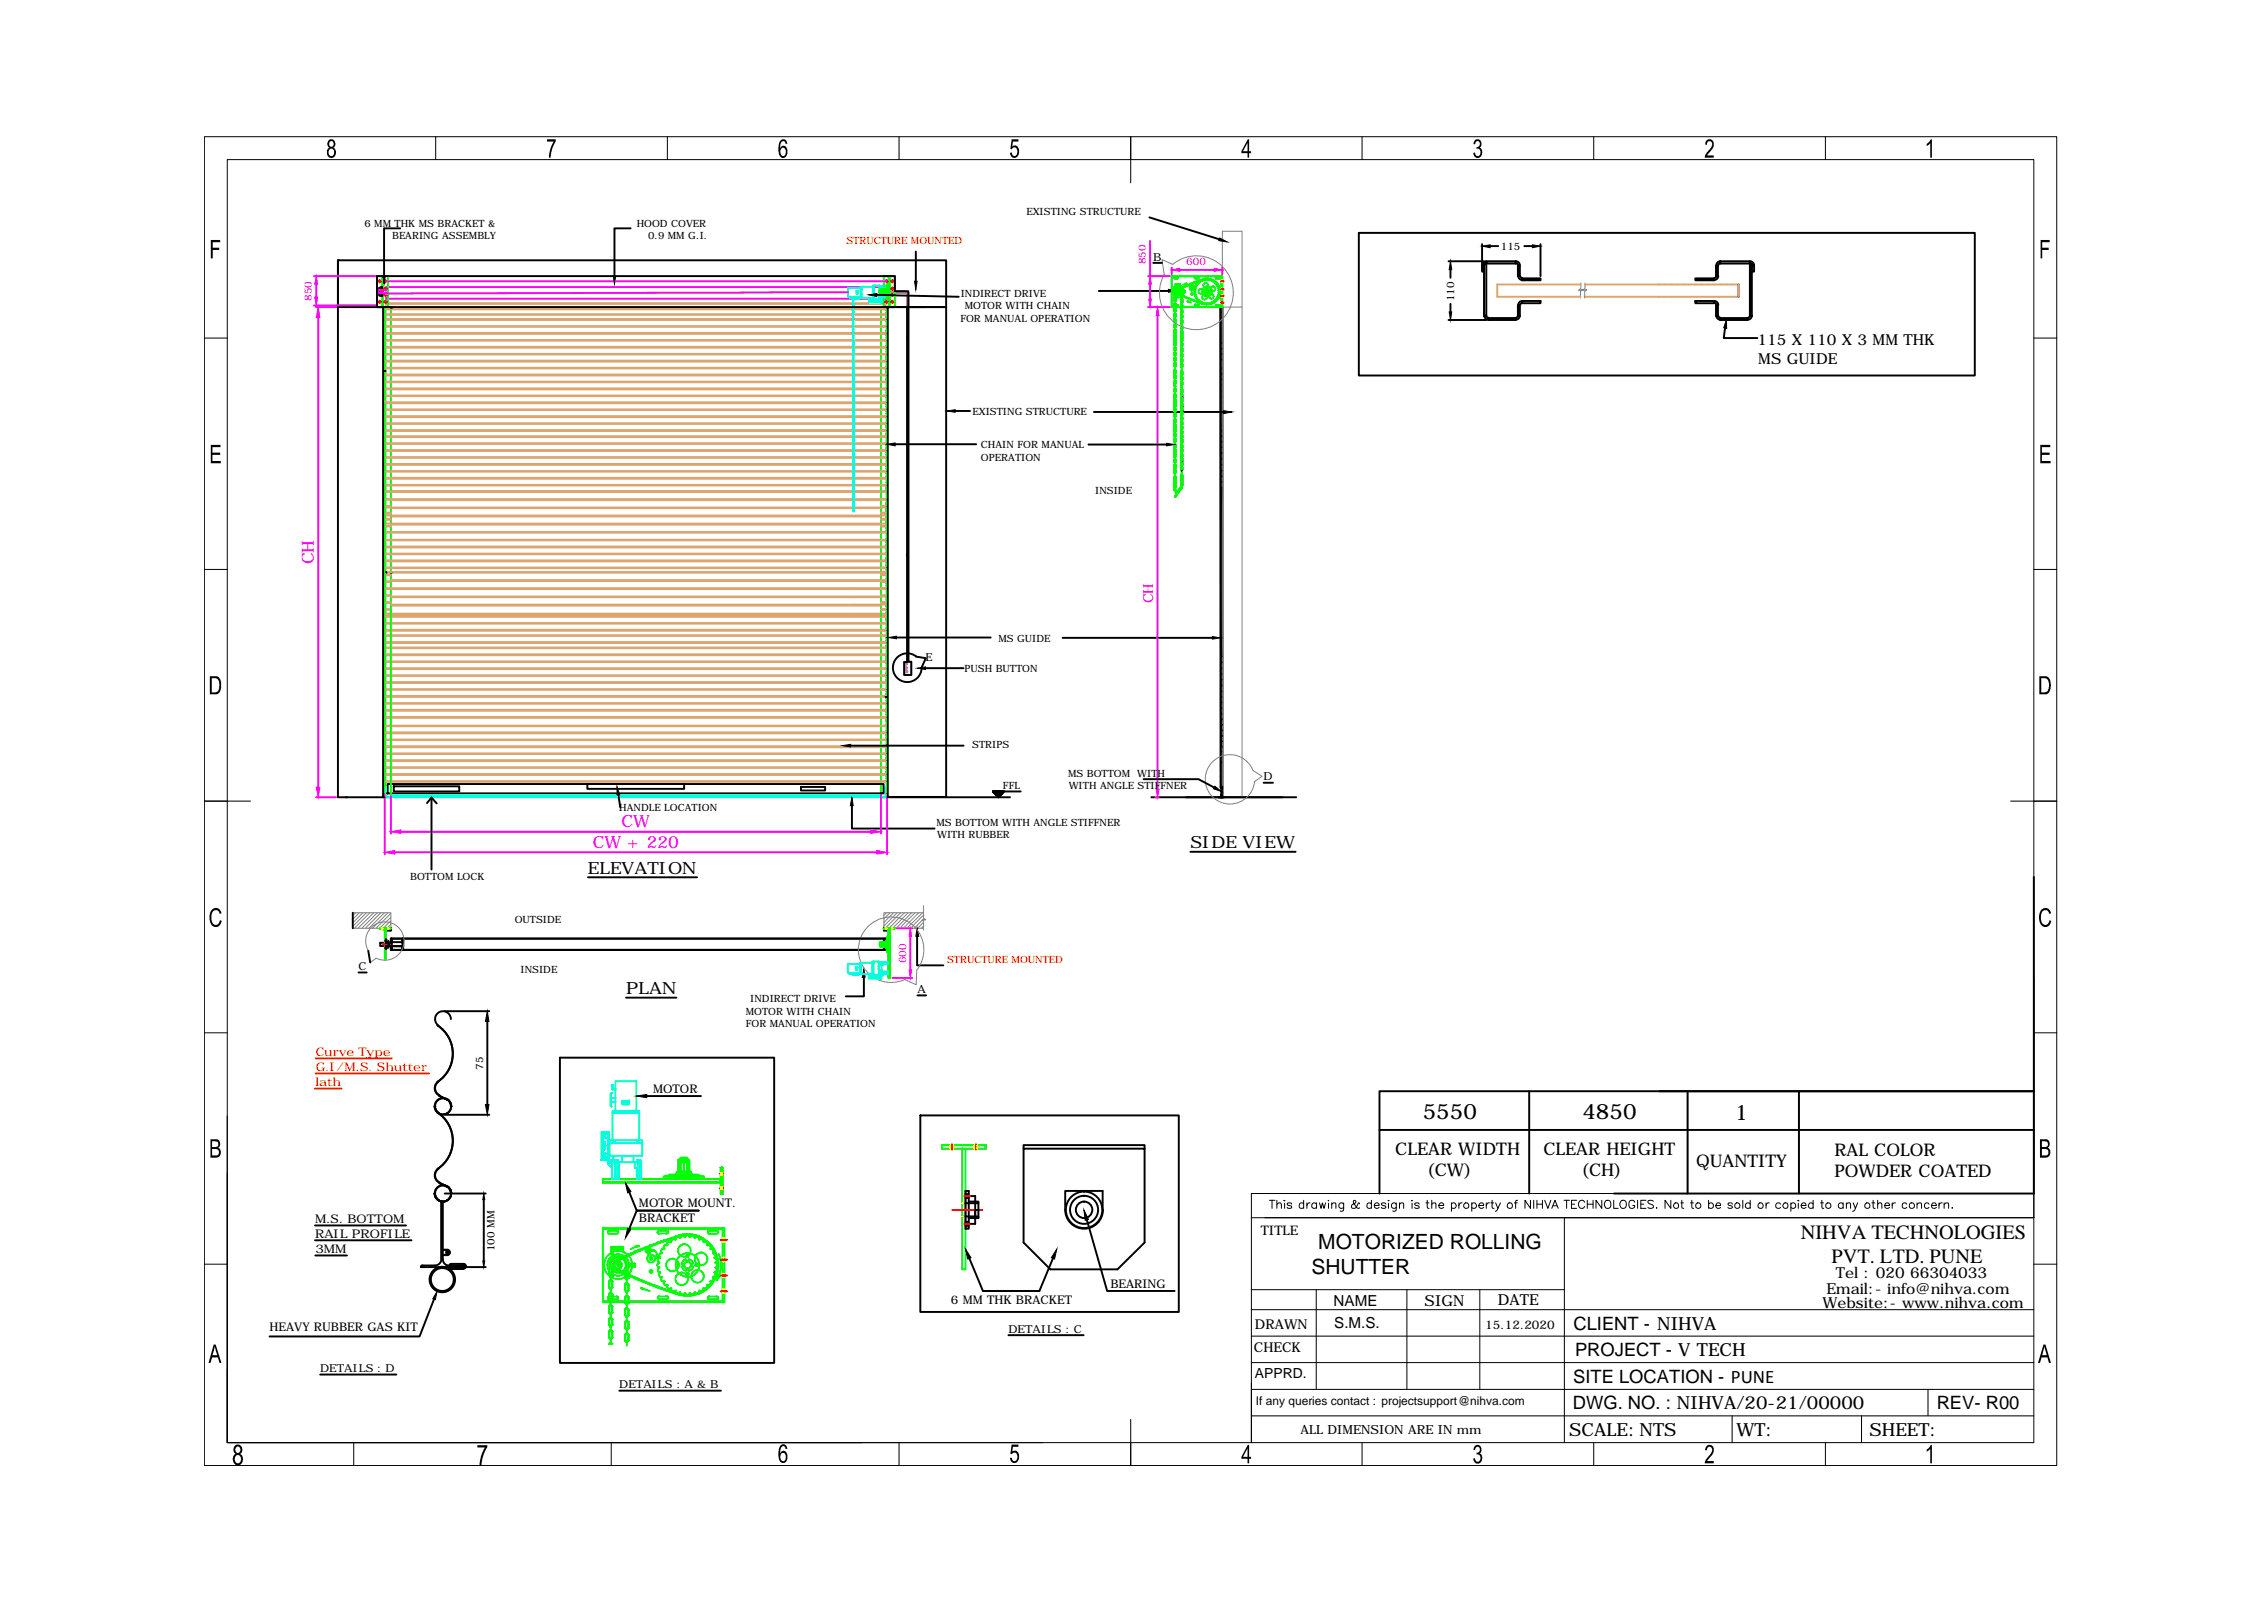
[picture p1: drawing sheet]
<svg xmlns="http://www.w3.org/2000/svg" width="297mm" height="210mm" viewBox="0 0 297 210" stroke-linecap="round" stroke-linejoin="round" font-family="sans-serif">
<defs><g id="words">
<g font-size="2.8">
<text x="186.7" y="146.8">5550</text>
<text x="207.6" y="146.8">4850</text>
<text x="227.6" y="146.9">1</text>
<text x="172.1" y="167.2">SHUTTER</text>
<text x="172.9" y="163.9">MOTORIZED ROLLING</text>
</g>
<g font-size="2.7">
<text x="236.3" y="162.6">NIHVA TECHNOLOGIES</text>
<text x="240.3" y="165.6">PVT. LTD. PUNE</text>
</g>
<g font-size="2.4">
<text x="206.4" y="174.4">CLIENT - NIHVA</text>
<text x="206.6" y="177.9">PROJECT - V TECH</text>
<text x="206.3" y="184.9">DWG. NO. : NIHVA/20-21/00000</text>
<text x="206.4" y="181.4">SITE LOCATION - PUNE</text>
<text x="254.1" y="184.8">REV- R00</text>
<text x="205.9" y="188.3">SCALE: NTS</text>
<text x="227.9" y="188.3">WT:</text>
<text x="245.3" y="188.3">SHEET:</text>
</g>
<g font-size="2.3">
<text x="183.1" y="151.5">CLEAR WIDTH</text>
<text x="187.2" y="154.3">(CW)</text>
<text x="202.5" y="151.5">CLEAR HEIGHT</text>
<text x="207.4" y="154.3">(CH)</text>
<text x="222.5" y="153.1">QUANTITY</text>
<text x="240.7" y="151.6">RAL COLOR</text>
<text x="240.7" y="154.4">POWDER COATED</text>
</g>
<g font-size="2.2" fill="#f0f">
<text x="41.2" y="74" transform="rotate(-90 41.2 74)">CH</text>
<text x="77.8" y="111.2">CW + 220</text>
<text x="81.5" y="108.5">CW</text>
</g>
<g font-size="2.2">
<text x="156.2" y="111.3">SIDE VIEW</text>
<text x="77.1" y="114.6">ELEVATION</text>
<text x="82.1" y="130.4">PLAN</text>
</g>
<g font-size="2">
<text x="230.6" y="45.3">115 X 110 X 3 MM THK</text>
<text x="230.7" y="47.7">MS GUIDE</text>
<text x="240.8" y="167.7">Tel : 020 66304033</text>
<text x="174.9" y="171.3">NAME</text>
<text x="186.9" y="171.3">SIGN</text>
<text x="196.5" y="171.3">DATE</text>
<text x="239.1" y="171.6">Website:- www.nihva.com</text>
<text x="239.6" y="169.7">Email:- info@nihva.com</text>
<text x="175.1" y="174.3">S.M.S.</text>
</g>
<text font-size="1.8" fill="#f0f" x="151.3" y="79.1" transform="rotate(-90 151.3 79.1)">CH</text>
<g font-size="1.8">
<text x="164.5" y="177.4">CHECK</text>
<text x="164.6" y="174.3">DRAWN</text>
<text x="164.6" y="180.8">APPRD.</text>
</g>
<g font-size="1.7">
<text x="165.4" y="162">TITLE</text>
<text x="170.6" y="188.1">ALL DIMENSION ARE IN mm</text>
</g>
<g font-size="1.6" fill="#f00">
<text x="41.3" y="142.5">lath</text>
<text x="41.4" y="138.5">Curve Type</text>
<text x="41.4" y="140.5">G.I/M.S. Shutter</text>
</g>
<g font-size="1.6">
<text x="85.7" y="143.5">MOTOR</text>
<text x="41.3" y="160.4">M.S. BOTTOM</text>
<text x="83.8" y="158.4">MOTOR MOUNT.</text>
<text x="83.8" y="160.3">BRACKET</text>
<text x="41.3" y="162.4">RAIL PROFILE</text>
<text x="41.4" y="164.4">3MM</text>
<text x="124.8" y="171">6 MM THK BRACKET</text>
<text x="145.7" y="169">BEARING</text>
<text x="35.4" y="174.7">HEAVY RUBBER GAS KIT</text>
<text x="194.9" y="174.4">15.12.2020</text>
<text x="164.8" y="184.3">If any queries contact : projectsupport@nihva.com</text>
</g>
<g font-size="1.4" fill="#f0f">
<text x="150.3" y="34.7" transform="rotate(-90 150.3 34.7)">850</text>
<text x="155.6" y="34.8">600</text>
<text x="40.9" y="39.4" transform="rotate(-90 40.9 39.4)">850</text>
<text x="118.9" y="126.4" transform="rotate(-90 118.9 126.4)">600</text>
</g>
<g font-size="1.4">
<text x="151.3" y="34.2">B</text>
<text x="196.9" y="32.8">115</text>
<text x="190.8" y="39.5" transform="rotate(-90 190.8 39.5)">110</text>
<text x="121.4" y="86.8">E</text>
<text x="165.8" y="102.4">D</text>
<text x="47" y="127.3">C</text>
<text x="120.4" y="130.2">A</text>
<text x="63.4" y="140.4" transform="rotate(-90 63.4 140.4)">75</text>
<text x="64.9" y="164.2" transform="rotate(-90 64.9 164.2)">100 MM</text>
<text x="132.3" y="174.8">DETAILS : C</text>
<text x="42" y="180">DETAILS : D</text>
<text x="81.3" y="182.1">DETAILS : A &amp; B</text>
</g>
<g font-size="1.3">
<text x="47.8" y="29.8">6 MM THK MS BRACKET &amp;</text>
<text x="83.5" y="29.8">HOOD COVER</text>
<text x="134.7" y="28.2">EXISTING STRUCTURE</text>
<text x="51.4" y="31.4">BEARING ASSEMBLY</text>
<text x="85" y="31.4">0.9 MM G.I.</text>
<text x="126" y="38.9">INDIRECT DRIVE</text>
<text x="126.6" y="40.5">MOTOR WITH CHAIN</text>
<text x="126" y="42.2">FOR MANUAL OPERATION</text>
<text x="127.6" y="54.4">EXISTING STRUCTURE</text>
<text x="128.7" y="58.8">CHAIN FOR MANUAL</text>
<text x="128.7" y="60.5">OPERATION</text>
<text x="143.7" y="64.8">INSIDE</text>
<text x="126.5" y="88.2">PUSH BUTTON</text>
<text x="131" y="84.2">MS GUIDE</text>
<text x="127.6" y="98.2">STRIPS</text>
<text x="140.1" y="101.9">MS BOTTOM WITH</text>
<text x="81.3" y="106.4">HANDLE LOCATION</text>
<text x="131.6" y="103.5">FFL</text>
<text x="140.2" y="103.5">WITH ANGLE STIFFNER</text>
<text x="122.9" y="108.3">MS BOTTOM WITH ANGLE STIFFNER</text>
<text x="123" y="109.9">WITH RUBBER</text>
<text x="53.8" y="115.4">BOTTOM LOCK</text>
<text x="67.5" y="121.1">OUTSIDE</text>
<text x="68.3" y="127.7">INSIDE</text>
<text x="98.4" y="131.5">INDIRECT DRIVE</text>
<text x="97.8" y="133.1">MOTOR WITH CHAIN</text>
<text x="97.8" y="134.7">FOR MANUAL OPERATION</text>
</g>
<g font-size="1.3" fill="#f00">
<text x="111.1" y="32">STRUCTURE MOUNTED</text>
<text x="124.3" y="126.4">STRUCTURE MOUNTED</text>
</g>
</g></defs>
<!-- layer: 0 -->
<g fill="none" stroke="#dda56e" stroke-width=".25">
<path d="M50.7 39.9h65.5M50.7 39.8h65.5M207.4 37.3h-11v1.6h11M207.9 38.9h9.8M208 37.3h9.7M217.8 38.9h.1M217.8 37.3h.1M218 38.9h.1M218 37.3h.1M218.2 38.9h.1M218.2 37.3h.1M218.4 38.9h.1"/>
<path d="M218.4 37.3h.1M218.6 38.9h.1M218.6 37.3h.1M218.8 38.9h.1M218.8 37.3h.1M219 38.9h.1M219 37.3h.1M219.2 38.9h.1M219.2 37.3h.1M219.4 38.9h.1M219.4 37.3h.1M219.6 38.9h.1"/>
<path d="M219.6 37.3h.1M219.8 38.9h.1M219.8 37.3h.1M220 38.9h.1M220 37.3h.1M220.2 38.9h.1M220.2 37.3h.1M220.4 38.9h.1M220.4 37.3h.1M220.6 38.9h.1M220.6 37.3h.1M220.8 38.9h.2"/>
<path d="M220.8 37.3h.2M221 38.9h.1M221 37.3h.1M221.2 38.9h.1M221.2 37.3h.1M221.4 38.9h.1M221.4 37.3h.1M221.6 38.9h.2M221.6 37.3h.2M221.8 38.9h.1M221.8 37.3h.1M222 38.9h.1"/>
<path d="M222 37.3h.1M222.2 38.9h.1M222.2 37.3h.1M222.4 38.9h.2M222.4 37.3h.2M222.6 38.9h.1M222.6 37.3h.1M222.8 38.9h.1M222.8 37.3h.1M223 38.9h.2M223 37.3h.2M223.2 38.9h.2"/>
<path d="M223.2 37.3h.2M223.4 38.9h.1M223.4 37.3h.1M223.6 38.9h.1M223.6 37.3h.1M223.8 38.9h.2M223.8 37.3h.2M224 38.9h.2M224 37.3h.2M224.2 38.9h.1M224.2 37.3h.1M224.4 38.9h.2"/>
<path d="M224.4 37.3h.2M224.6 38.9h.2M224.6 37.3h.2M224.8 38.9h.2M224.8 37.3h.2M225 38.9h.1M225 37.3h.1M225.2 38.9h.2M225.2 37.3h.2M225.4 38.9h.2M225.4 37.3h.2M225.6 38.9h.2"/>
<path d="M225.6 37.3h.2M225.8 38.9h.1M225.8 37.3h.1M226 38.9h.2M226 37.3h.2M226.2 38.9h.2M226.2 37.3h.2M226.4 38.9h.2M226.4 37.3h.2M226.6 38.9h.2M226.6 37.3h.2M226.8 38.9h.2"/>
<path d="M226.8 37.3h.2M227 38.9h.2M227 37.3h.2M227.2 38.9h.2M227.2 37.3h.2M227.4 38.9h.2M227.4 37.3h.2M227.6 38.9h.2M227.6 37.3h.2M227.9 38.9h.1M227.9 37.3h.1M228 37.3h.1v1.6h-.1"/>
<path d="M50.5 52.6h.1M50.8 52.8h-.1v.1h.1M50.8 40.5h-.1v.1h.1M50.8 58.2h-.1h.1M50.8 57.2h-.1v.1h.1M50.8 56.4h-.1v.1h.1M50.8 55.5h-.1v.1h.1M50.8 54.6h-.1v.1h.1M50.8 53.7h-.1v.1h.1M50.8 52.9h.1M50.8 52.8h.1M50.8 51.9h-.1v.1h.1"/>
<path d="M50.8 51h-.1v.1h.1M50.8 50.1h-.1v.1h.1M50.8 49.1h-.1v.2h.1M50.8 48.2h-.1v.1h.1M50.8 47.3h-.1v.1h.1M50.8 46.4h-.1v.1h.1M50.8 45.5h-.1v.1h.1M50.8 44.6h-.1v.1h.1M50.8 43.7h-.1v.1h.1M50.8 42.8h-.1v.1h.1M50.8 41.9h-.1v.1h.1M50.8 41.2h-.1v.1h.1"/>
<path d="M50.8 59h-.1v.2h.1M50.8 60h-.1v.1h.1M50.9 56.5h.1M50.9 56.4h.1M50.9 55.6h.1M50.9 55.5h.1M50.9 54.7h.1M50.9 54.6h.1M50.9 53.8h.1M50.9 53.7h.1M50.9 52h.1M50.9 51.9h.1"/>
<path d="M50.9 51.1h.1M50.9 51h.1M50.9 50.2h.1M50.9 49.3h.1M50.9 49.1h.1M50.9 48.3h.1M50.9 48.2h.1M50.9 47.4h.1M50.9 47.3h.1M50.9 46.5h.1M50.9 46.4h.1M50.9 45.6h.1"/>
<path d="M50.9 45.5h.1M50.9 44.7h.1M50.9 44.6h.1M50.9 43.8h.1M50.9 43.7h.1M50.9 42.9h.1M50.9 42.8h.1M50.9 42h.1M50.9 41.9h.1M50.9 50.1h.1M50.9 41.3h.1M50.9 41.2h.1"/>
<path d="M50.9 40.6h.1M50.9 40.5h.1M50.9 60h.1M50.9 59.2h.1M50.9 59h.1M50.9 58.2h.1M50.9 57.3h.1M50.9 57.2h.1M51 52.9h.2M51 52.8h.2M51.1 56.5h64.7M51.1 56.4h64.7"/>
<path d="M51.1 55.6h64.7M51.1 55.5h64.7M51.1 54.7h64.7M51.1 54.6h64.7M51.1 53.8h64.7M51.1 53.7h64.7M51.1 52h64.7M51.1 51.9h64.7M51.1 51.1h64.7M51.1 51h64.7M51.1 50.2h64.7M51.1 49.3h64.7"/>
<path d="M51.1 49.1h64.7M51.1 48.3h64.7M51.1 48.2h64.7M51.1 47.4h64.7M51.1 47.3h64.7M51.1 46.5h64.7M51.1 46.4h64.7M51.1 45.6h64.7M51.1 45.5h64.7M51.1 44.7h64.7M51.1 44.6h64.7M51.1 43.8h64.7"/>
<path d="M51.1 43.7h64.7M51.1 42.9h64.7M51.1 42.8h64.7M51.1 42h64.7M51.1 41.9h64.7M51.1 50.1h64.7M51.1 41.3h64.7M51.1 41.2h64.7M51.1 40.6h64.7M51.1 40.5h64.7M51.1 60h64.7M51.1 59.2h64.7"/>
<path d="M51.1 59h64.7M51.1 58.2h64.7M51.1 57.3h64.7M51.1 57.2h64.7M51.2 52.9h64.4M51.2 52.8h64.4M115.7 52.9h.1M115.7 52.8h.1M115.8 56.5h.2M115.8 56.4h.2M115.8 55.6h.2M115.8 55.5h.2"/>
<path d="M115.8 54.7h.2M115.8 54.6h.2M115.8 53.8h.2M115.8 53.7h.2M115.8 52h.2M115.8 51.9h.2M115.8 51.1h.2M115.8 51h.2M115.8 50.2h.2M115.8 49.3h.2M115.8 49.1h.2M115.8 48.3h.2"/>
<path d="M115.8 48.2h.2M115.8 47.4h.2M115.8 47.3h.2M115.8 46.5h.2M115.8 46.4h.2M115.8 45.6h.2M115.8 45.5h.2M115.8 44.7h.2M115.8 44.6h.2M115.8 43.8h.2M115.8 43.7h.2M115.8 42.9h.2"/>
<path d="M115.8 42.8h.2M115.8 42h.2M115.8 41.9h.2M115.8 50.1h.2M115.8 41.3h.2M115.8 41.2h.2M115.8 40.6h.2M115.8 40.5h.2M115.8 60h.2M115.8 59.2h.2M115.8 59h.2M115.8 58.2h.2"/>
<path d="M115.8 57.3h.2M115.8 57.2h.2M115.9 52.9h.1M115.9 52.8h.1M116 40.5h.2v.1h-.2M116 41.2h.2v.1h-.2M116 58.2h.2h-.2M116 57.2h.2v.1h-.2M116 56.4h.2v.1h-.2M116 55.5h.2v.1h-.2M116 54.6h.2v.1h-.2M116 53.7h.2v.1h-.2"/>
<path d="M116 51.9h.2v.1h-.2M116 51h.2v.1h-.2M116 50.1h.2v.1h-.2M116 49.1h.2v.2h-.2M116 48.2h.2v.1h-.2M116 47.3h.2v.1h-.2M116 46.4h.2v.1h-.2M116 45.5h.2v.1h-.2M116 44.6h.2v.1h-.2M116 43.7h.2v.1h-.2M116 42.8h.2v.1h-.2M116 41.9h.2v.1h-.2"/>
<path d="M116 59h.2v.2h-.2M116 60h.2v.1h-.2M116.1 52.8h.1v.1h-.1M50.7 69.8h65.5v.1h-65.5zM50.7 75h65.5v.1h-4.1M50.7 64.4h65.5v.1h-65.5zM50.7 65.5h65.5M50.7 66.6h65.5M50.7 67.6h65.5M50.7 68.7h65.5M50.7 75.1h.6M50.8 60.9h-.1v.1h.1"/>
<path d="M50.8 62.7h-.1v.1h.1M50.8 65.4h-.1v.2h.1M50.8 67.3h-.1v.1h.1M50.8 71.7h-.1v.1h.1M50.8 69h-.1v.1h.1M50.8 68.1h-.1v.1h.1M50.8 73.5h-.1v.1h.1M50.8 76.3h-.1v.1h.1M50.8 75.3h-.1v.2h.1M50.8 78.1h-.1v.1h.1M50.8 79h-.1v.1h.1M50.8 61.8h-.1v.1h.1"/>
<path d="M50.8 63.6h-.1v.1h.1M50.8 66.4h-.1h.1M50.8 70.8h-.1v.1h.1M50.8 72.6h-.1v.1h.1M50.8 74.5h-.1h.1M50.8 77.2h-.1v.1h.1M50.8 79.9h-.1v.1h.1M50.9 77.3h.1M50.9 77.2h.1M50.9 61.9h.1M50.9 61.8h.1M50.9 61h.1"/>
<path d="M50.9 60.9h.1M50.9 60.1h.1M50.9 63.7h.1M50.9 63.6h.1M50.9 62.8h.1M50.9 62.7h.1M50.9 66.4h.1M50.9 65.6h.1M50.9 65.4h.1M50.9 67.4h.1M50.9 67.3h.1M50.9 72.7h.1"/>
<path d="M50.9 72.6h.1M50.9 71.8h.1M50.9 71.7h.1M50.9 70.9h.1M50.9 70.8h.1M50.9 69.1h.1M50.9 69h.1M50.9 68.2h.1M50.9 68.1h.1M50.9 74.5h.1M50.9 73.6h.1M50.9 73.5h.1"/>
<path d="M50.9 76.4h.1M50.9 76.3h.1M50.9 75.5h.1M50.9 75.3h.1M50.9 78.2h.1M50.9 78.1h.1M50.9 80h.1M50.9 79.9h.1M50.9 79.1h.1M50.9 79h.1M51.1 77.3h.2M51.1 77.2h.2"/>
<path d="M51.1 61.9h64.7M51.1 61.8h64.7M51.1 61h64.7M51.1 60.9h64.7M51.1 60.1h64.7M51.1 63.7h64.7M51.1 63.6h64.7M51.1 62.8h64.7M51.1 62.7h64.7M51.1 66.4h.2M51.1 65.6h.2M51.1 65.4h.2"/>
<path d="M51.1 67.4h.2M51.1 67.3h.2M51.1 72.7h64.7M51.1 72.6h64.7M51.1 71.8h64.7M51.1 71.7h64.7M51.1 70.9h64.7M51.1 70.8h64.7M51.1 69.1h.2M51.1 69h.2M51.1 68.2h.2M51.1 68.1h.2"/>
<path d="M51.1 74.5h64.7M51.1 73.6h64.7M51.1 73.5h64.7M51.1 76.4h.2M51.1 76.3h.2M51.1 75.5h.2M51.1 75.3h.2M51.1 78.2h.2M51.1 78.1h.2M51.1 80h.2M51.1 79.9h.2M51.1 79.1h.2"/>
<path d="M51.1 79h.2M51.4 65.6h64.1M51.4 77.2h64.8v.1h-.2M51.4 66.7h64.1M51.4 67.8h64.1M51.4 68.8h64.1M51.4 75.1h60.6M51.4 76.2h60.6M51.4 77.3h60.6M51.4 78.3h60.6M51.4 79.4h60.6M51.4 76.1h64.8"/>
<path d="M51.4 78.3h64.8M51.4 79.3h64.8M112.1 76.2h3.4M112.1 77.3h3.4M112.1 78.3h3.4M112.1 79.4h3.4M115.6 77.3h.2M115.6 66.4h.2M115.6 65.6h.2M115.6 65.4h.2M115.6 67.4h.2M115.6 67.3h.2"/>
<path d="M115.6 69.1h.2M115.6 69h.2M115.6 68.2h.2M115.6 68.1h.2M115.6 76.4h.2M115.6 76.3h.2M115.6 75.5h.2M115.6 75.3h.2M115.6 78.2h.2M115.6 78.1h.2M115.6 80h.2M115.6 79.9h.2"/>
<path d="M115.6 79.1h.2M115.6 79h.2M115.8 77.3h.2M115.8 61.9h.2M115.8 61.8h.2M115.8 61h.2M115.8 60.9h.2M115.8 60.1h.2M115.8 63.7h.2M115.8 63.6h.2M115.8 62.8h.2M115.8 62.7h.2"/>
<path d="M115.8 66.4h.2M115.8 65.6h.2M115.8 65.4h.2M115.8 67.4h.2M115.8 67.3h.2M115.8 72.7h.2M115.8 72.6h.2M115.8 71.8h.2M115.8 71.7h.2M115.8 70.9h.2M115.8 70.8h.2M115.8 69.1h.2"/>
<path d="M115.8 69h.2M115.8 68.2h.2M115.8 68.1h.2M115.8 74.5h.2M115.8 73.6h.2M115.8 73.5h.2M115.8 76.4h.2M115.8 76.3h.2M115.8 75.5h.2M115.8 75.3h.2M115.8 78.2h.2M115.8 78.1h.2"/>
<path d="M115.8 80h.2M115.8 79.9h.2M115.8 79.1h.2M115.8 79h.2M116 60.9h.2v.1h-.2M116 62.7h.2v.1h-.2M116 65.4h.2v.2h-.2M116 67.3h.2v.1h-.2M116 71.7h.2v.1h-.2M116 69h.2v.1h-.2M116 68.1h.2v.1h-.2M116 73.5h.2v.1h-.2"/>
<path d="M116 76.3h.2v.1h-.2M116 75.3h.2v.2h-.2M116 78.1h.2v.1h-.2M116 79h.2v.1h-.2M116 61.8h.2v.1h-.2M116 63.6h.2v.1h-.2M116 66.4h.2h-.2M116 70.8h.2v.1h-.2M116 72.6h.2v.1h-.2M116 74.5h.2h-.2M116 79.9h.2v.1h-.2M50.8 89.5h-.1v.1h.1"/>
<path d="M50.8 86.8h-.1v.1h.1M50.8 85.8h-.1v.2h.1M50.8 93.1h-.1v.1h.1M50.8 91.3h-.1v.1h.1M50.8 83.3h-.1v.1h.1M50.8 84.9h-.1v.1h.1M50.8 81.7h-.1v.1h.1M50.8 80.8h-.1v.1h.1M50.8 99.7h-.1v.2h.1M50.8 98.8h-.1v.1h.1M50.8 97.9h-.1v.1h.1M50.8 97h-.1v.1h.1"/>
<path d="M50.8 96.1h-.1v.1h.1M50.8 95.2h-.1v.1h.1M50.8 82.6h-.1v.1h.1M50.8 84.2h-.1v.2h.1M50.8 87.7h-.1v.1h.1M50.8 88.6h-.1v.1h.1M50.8 90.4h-.1v.1h.1M50.8 92.2h-.1v.1h.1M50.8 94.1h-.1v.1h.1M50.9 99.9h.1M50.9 99.7h.1M50.9 98.9h.1"/>
<path d="M50.9 98.8h.1M50.9 98h.1M50.9 97.9h.1M50.9 97.1h.1M50.9 97h.1M50.9 96.2h.1M50.9 96.1h.1M50.9 95.3h.1M50.9 95.2h.1M50.9 90.5h.1M50.9 90.4h.1M50.9 89.6h.1"/>
<path d="M50.9 89.5h.1M50.9 88.7h.1M50.9 88.6h.1M50.9 87.8h.1M50.9 87.7h.1M50.9 86.9h.1M50.9 86.8h.1M50.9 86h.1M50.9 85.8h.1M50.9 94.2h.1M50.9 94.1h.1M50.9 93.2h.1"/>
<path d="M50.9 93.1h.1M50.9 92.3h.1M50.9 92.2h.1M50.9 91.4h.1M50.9 91.3h.1M50.9 84.4h.1M50.9 84.2h.1M50.9 83.4h.1M50.9 83.3h.1M50.9 85h.1M50.9 84.9h.1M50.9 82.7h.1"/>
<path d="M50.9 82.6h.1M50.9 81.8h.1M50.9 81.7h.1M50.9 80.9h.1M50.9 80.8h.1M51.1 99.9h64.7M51.1 99.7h64.7M51.1 98.9h64.7M51.1 98.8h64.7M51.1 98h64.7M51.1 97.9h64.7M51.1 97.1h64.7"/>
<path d="M51.1 97h64.7M51.1 96.2h64.7M51.1 96.1h64.7M51.1 95.3h64.7M51.1 95.2h64.7M51.1 90.5h64.7M51.1 90.4h64.7M51.1 89.6h64.7M51.1 89.5h64.7M51.1 88.7h64.7M51.1 88.6h64.7M51.1 87.8h64.7"/>
<path d="M51.1 87.7h64.7M51.1 86.9h64.7M51.1 86.8h64.7M51.1 86h64.7M51.1 85.8h64.7M51.1 94.2h64.7M51.1 94.1h64.7M51.1 93.2h64.7M51.1 93.1h64.7M51.1 92.3h64.7M51.1 92.2h64.7M51.1 91.4h64.7"/>
<path d="M51.1 91.3h64.7M51.1 84.4h64.7M51.1 84.2h64.7M51.1 83.4h64.7M51.1 83.3h64.7M51.1 85h64.7M51.1 84.9h64.7M51.1 82.7h64.7M51.1 82.6h64.7M51.1 81.8h64.7M51.1 81.7h64.7M51.1 80.9h64.7"/>
<path d="M51.1 80.8h64.7M51.3 80.5h-.6v.1h65.5v-.1h-.6M51.4 80.5h60.6M112.1 80.5h3.4M115.8 99.9h.2M115.8 99.7h.2M115.8 98.9h.2M115.8 98.8h.2M115.8 98h.2M115.8 97.9h.2M115.8 97.1h.2M115.8 97h.2"/>
<path d="M115.8 96.2h.2M115.8 96.1h.2M115.8 95.3h.2M115.8 95.2h.2M115.8 90.5h.2M115.8 90.4h.2M115.8 89.6h.2M115.8 89.5h.2M115.8 88.7h.2M115.8 88.6h.2M115.8 87.8h.2M115.8 87.7h.2"/>
<path d="M115.8 86.9h.2M115.8 86.8h.2M115.8 86h.2M115.8 85.8h.2M115.8 94.2h.2M115.8 94.1h.2M115.8 93.2h.2M115.8 93.1h.2M115.8 92.3h.2M115.8 92.2h.2M115.8 91.4h.2M115.8 91.3h.2"/>
<path d="M115.8 84.4h.2M115.8 84.2h.2M115.8 83.4h.2M115.8 83.3h.2M115.8 85h.2M115.8 84.9h.2M115.8 82.7h.2M115.8 82.6h.2M115.8 81.8h.2M115.8 81.7h.2M115.8 80.9h.2M115.8 80.8h.2"/>
<path d="M116 89.5h.2v.1h-.2M116 86.8h.2v.1h-.2M116 85.8h.2v.2h-.2M116 93.1h.2v.1h-.2M116 91.3h.2v.1h-.2M116 83.3h.2v.1h-.2M116 84.9h.2v.1h-.2M116 81.7h.2v.1h-.2M116 80.8h.2v.1h-.2M116 99.7h.2v.2h-.2M116 98.8h.2v.1h-.2M116 97.9h.2v.1h-.2"/>
<path d="M116 97h.2v.1h-.2M116 96.1h.2v.1h-.2M116 95.2h.2v.1h-.2M116 82.6h.2v.1h-.2M116 84.2h.2v.2h-.2M116 87.7h.2v.1h-.2M116 88.6h.2v.1h-.2M116 90.4h.2v.1h-.2M116 92.2h.2v.1h-.2M116 94.1h.2v.1h-.2M50.8 102.5h-.1v.1h.1M50.8 101.5h-.1v.2h.1"/>
<path d="M50.8 100.7h-.1h.1M50.9 102.6h.1M50.9 102.5h.1M50.9 101.7h.1M50.9 101.5h.1M50.9 100.7h.1M51.1 102.6h64.7M51.1 102.5h64.7M51.1 101.7h64.7M51.1 101.5h64.7M51.1 100.7h64.7M115.8 102.6h.2"/>
<path d="M115.8 102.5h.2M115.8 101.7h.2M115.8 101.5h.2M115.8 100.7h.2M116 102.5h.2v.1h-.2M116 101.5h.2v.2h-.2M116 100.7h.2h-.2"/>
</g>
<!-- layer: hatch -->
<g fill="none" stroke="#808080" stroke-width=".13">
<path d="M153.9 34.7a4.8 4.8 0 0 1 7.7 2.3 4.8 4.8 0 0 1-5.2 6.2 4.8 4.8 0 0 1-3.7-7.2M153.9 34.7l-1.4-.6 .3 2M207.4 37.1v.7l-.3 .3 .6-.1-.3 .2v.9M208 37.1v.7l-.4 .3 .6-.1-.3 .2v.9M42.7 40.3h6.8M160.4 40.3h2.6M46.3 119.7h5v2.1h-5M46.7 119.7l-.4 .4M47.1 119.7l-.9 1M47.6 119.7l-1.3 1.4M48.1 119.7l-1.8 1.8M48.5 119.7l-2 2.1"/>
<path d="M49 119.7l-2 2.1M49.5 119.7l-2 2.1M50 119.7l-2.1 2.1M50.4 119.7l-2 2.1M50.9 119.7l-2 2.1M51.3 119.8l-2 2M116.3 119.7l-.3 .4M116.8 119.7l-.8 .9M117.2 119.7l-1.2 1.3M117.7 119.7l-1.7 1.8M118.2 119.7l-2.1 2.1M118.7 119.7l-2.1 2.1"/>
<path d="M119.1 119.7l-2 2.1M119.6 119.7l-2 2.1M120.1 119.7l-2.1 2.1M120.5 119.7l-2 2.1M121 119.7l-2 2.1M121.2 119.7h-5.2v2.1h5.2M121.2 118.8v1.7l.3 .2h-.5l.2 .1v1.2M160.4 104.6v-74.3h2.6v74.3M164.6 102.5a3.2 3.2 0 0 1-4.7 2.6 3.2 3.2 0 0 1-.7-5.3 3.2 3.2 0 0 1 5.2 1.3l1.2 .7-1 .8M48.3 124.7a2.52 2.52 0 0 1 1.7-3.7 2.52 2.52 0 0 1 3 2.8 2.52 2.52 0 0 1-3.6 1.9M49.3 125.7l-.7 .6M51.3 120.3l-1.5 1.5"/>
<path d="M51.3 120.8l-1 1M51.3 121.3l-.5 .5M51.3 121.7l-.1 .1M120.3 127.3a4.3 4.3 0 0 0-2.1-6.8 4.3 4.3 0 0 0-5.6 4.4 4.3 4.3 0 0 0 6.1 3.6l1.5 .7 .1-1.9M121.2 120l-1.7 1.8M121.2 121l-.8 .8M121.2 121.5l-.3 .3M121.2 120.5l-1.3 1.3"/>
</g>
<!-- layer: 0 -->
<g fill="#000" stroke="#000" stroke-width=".13">
<path d="M50.2 36.2h.4l-.2 1zM80.4 36.2h.4l-.2 1zM114 38.7l1-.2v.4zM120 36.9h.3l-.1 1.1zM153.3 38l1.1 .2-1.1 .1zM160 31.2l1 .5-1.1-.1zM190.3 34.3l.2 1.1h-.4zM194.5 32.3l1-.2v.4zM201.1 32.1l1 .2-1 .2zM116.4 58.3l1-.2v.4zM124.3 53.9l1-.2v.4zM153 58.2l1.1 .1-1.1 .2z"/>
<path d="M160.5 53.9l1.1 .1-1.1 .3zM190.1 40.9h.4l-.2 1.1zM226.5 42v1.1l-.3-.1zM110.5 97.8l1.1-.2v.4zM116.6 83.6l1-.1v.3zM120.4 87.7l1-.2v.3zM159.1 83.5l1 .2-1 .1zM81 103.2l.3 1.1h-.3zM111.8 104.6l.1 1.1h-.3zM159.4 103.2l.8 .6-1-.3zM63.9 132.7l.2 1.3h-.4zM113.3 127.2l.2 1h-.4z"/>
<path d="M120.3 121.8l.2 1h-.3zM63.5 156.6l.1 .8h-.3zM63.7 144.9h.4l-.2 1.3zM82.1 155.2l.7 1.1-.4 .2zM83.5 143.8l1.4-.2v.4zM57.3 169.4l-.2 1.1-.3-.1zM63.3 165.4h.3l-.1 .8zM82.4 161.1l.4 .2-.7 1.1zM126.7 163.9l.7 1.1-.4 .2zM138.7 163.9l-.3 1.3-.5-.2zM142.2 158.7l.6 1.3-.4 .1z"/>
</g>
<g fill="none" stroke="#000" stroke-width=".25">
<path d="M44.3 34.1h.1M44.3 34.1v6h5.2v-3.9h67.9v2h1.8v2.1h4.9h-79.8M49.7 38h.4M49.7 38.5h.4M49.7 38.3h.1M50 37.7h.1v1.2h-.1zM50 38h-.3v.6h.3M50 37.8h-.2v.9h.2M50 37.7h.1M50 37.9h.1M50 38.6h.1M50 38.8h.1"/>
<path d="M52.5 30h-2.1v6.2M82.7 30h-2.1v6.2M115 38.7l10.8 .2M116.2 38h.4M120.2 33v3.9M144.2 38.2h9.1M150.8 28.5l9.2 2.9M151.3 34.5h1.2M178.3 30.6h80.8v18.7h-80.8zM190 34.3h4.7M190.3 35.4v1M190.3 39.9v1"/>
<path d="M194.5 34.8h.2v.8h-.2zM194.5 32v3.4M194.7 34.6h.3v6.8h-.3zM195 34.3h3.9v.3h-3.9zM195 34.3h-.2l-.2 .2-.1 .3M195 34.5l-.2 .2-.1 .1M195.5 32.3h1.1M198.9 34.3h.2l.2 .2 .1 .3M198.9 34.5l.2 .2 .1 .1M199.2 34.8h.2v1.4h-.2zM199.2 36.2l.1 .3 .2 .2h.2M199.4 36.2l.2 .2 .1 .1"/>
<path d="M199.7 39.5h2.4v.3h-2.4zM199.7 36.5h2.4v.3h-2.4zM199.7 39.7l-.2 .2-.1 .1M199.7 39.5l-.2 .1-.2 .1-.1 .3M200 32.3h1.1M202.1 32v4.2M222.4 39.5h2.5v.3h-2.5zM222.4 36.5h2.5v.3h-2.5zM224.9 39.7l.2 .2 .1 .1M224.9 39.5l.3 .1 .2 .1v.3M225.1 34.8h.3v1.4h-.3zM225.2 36.2l-.2 .2-.1 .1"/>
<path d="M225.4 36.2v.3l-.2 .2h-.3M225.7 34.3h3.9v.3h-3.9zM225.7 34.3h-.3l-.1 .2-.1 .3M225.7 34.5l-.2 .2-.1 .1M228.1 37.3v1.6M229.6 34.6h.2v6.8h-.2zM229.6 34.3h.3l.2 .2v.3M229.6 34.5l.2 .2 .1 .1M229.8 34.8h.3v.8h-.3zM44.3 40.3h.1M50.3 40.3v64.3M50.5 48.7h.1"/>
<path d="M51.3 40.4h.1M117.4 58.3h10.7M119 40.3h.1M119 44.3h.1M119.2 40.3v46.5h.4v1.7h-1v-1.6h.4v-46.6h-2.5v64.2M125.3 53.9h2M142.8 58.3h10.2M143.5 54h17M155 52.1h.1M155 53.3h.1M155 53.9h.1M155 57.8h.1"/>
<path d="M155 55.7v.1M155 56.9v.1M155 59.4h.1M190 42h5M194.7 41.4l.1 .3 .2 .2h.3M195 41.4l.1 .2 .2 .1M195.3 41.7h3.6v.3h-3.6zM199.2 40h.2v1.4h-.2zM199.2 41.4l-.2 .2-.1 .1M199.4 41.4l-.1 .3-.2 .2h-.2M225.1 40h.3v1.4h-.3zM225.2 41.4l.1 .3 .1 .2h.3"/>
<path d="M225.4 41.4l.1 .1 .2 .2M225.7 41.7h3.6v.3h-3.6zM226.3 43l-.1 1.4h4.4M229.6 41.4l-.1 .2-.2 .1M229.8 41.4v.3l-.2 .2h-.3M50.7 75v.1M51.3 75.1h.1M119 72.7h.1M119 72.7v.3M155 60.6h.1M155 61.8h.1M111.6 97.8h14.8"/>
<path d="M116.2 91.4h.2M117.6 83.6h12.4M120.2 86.1l1.3 .2-.6 1.4M120.2 86.1a1.88 1.88 0 0 0-2.9 .7 1.88 1.88 0 0 0 1.3 2.6 1.88 1.88 0 0 0 2.3-1.8M120.9 87.7h.1M121.4 87.7h5M139.4 83.7h19.7M45.4 104.6h.1M46.3 119.7v2.1M50.5 104.6h-6.2v-70.5h79.8v70.5M50.8 104.1h65.1v-1.2h-65v1.2M51.7 103.2h8.6v.6h-8.6z"/>
<path d="M56 105.4l.6-.8 .7 .8M56.6 104.6h.1M56.6 104.6v9.5M77.1 102.9h12.7v.6h-12.7zM77.1 115.1h14.4M81.1 104.3l.3 1.6M105.1 103.2h3.2v.5h-3.2zM111.8 105.7v3h10.8M116.4 104.6h16.1M116.5 104.5h.1M116.5 104.5h7.6M130.3 103.8h.1"/>
<path d="M130.3 103.8l.1 .1M130.4 103.8v.2v-.2v.2M130.5 103.8l-.1 .2M130.5 104l.1-.2-.1 .3M130.5 104.1l.1-.3-.1 .3M130.6 103.8l-.1 .3zM130.6 103.8v.3M130.7 104.2l.1-.4-.1 .5M130.7 103.8l-.1 .4M130.7 103.8l-.1 .4zM130.8 103.8l-.1 .5zM130.8 104.3l.2-.5-.2 .6"/>
<path d="M130.8 103.8l-.1 .5M130.8 104.4l.2-.6-.2 .6M130.9 103.8l-.2 .5zM130.9 104.5l.2-.7-.2 .7M131 103.8l-.1 .6M131 104.6l.2-.8-.2 .8M131.1 103.8l-.2 .7M131.1 104.5l.2-.7-.3 .7M131.1 103.8l-.1 .7zM131.1 104.5l.2-.7-.2 .7M131.2 103.8l-.2 .8 .2-.8-.2 .8M131.2 104.4l.1-.6-.1 .7"/>
<path d="M131.2 104.3l.2-.5-.2 .5M131.3 103.8l-.2 .7M131.3 103.8l-.1 .6zM131.3 104.2l.2-.4-.2 .5M131.4 104.2l.1-.4-.1 .4M131.4 103.8l-.1 .5M131.5 103.8l-.1 .3zM131.5 104l.1-.2-.1 .2M131.5 103.8v.3M131.5 103.8v.3zM131.5 104l.1-.2v.2M131.6 103.8l-.1 .2z"/>
<path d="M131.6 103.9v-.1v.1M131.6 103.8v.1M131.6 103.9h.1M131.7 103.9h.1M131.7 103.8h.1M131.7 103.8l-.7 .8-.7-.8h3.6M150 102.2h7.2l2.1 1.1M151.1 104.6h19M156.2 111.7h13.8M159.9 104.6h.1M160.2 103.3l.1 .2v1.1M160.2 103.3l.1-.1v.2"/>
<path d="M160.4 103.3l-.1-.1-.1 .1 .1 .2-.1 1.1h-.3h.3v-.3M160.5 104.6h.1M160.5 104.6h-.2h.2M165.8 102.7h1.2M266.8 115v28.2h-49.1M47 127.6h1.1M48.3 124.7l.3 1.6M49.8 121.8h1.5v.1M50.5 121.8h.8v.3h-.8zM50.6 121.9v.1M50.6 123.3h.1v1.2h-.1zM50.6 124.1h.4"/>
<path d="M50.6 123.3h.1M50.6 123.5h.1M50.6 124.3h.1M50.6 124.4h.1M50.6 121.8v.1M50.7 123.6h.3v.5h-.3M50.7 121.8h.1M50.7 122h.1M50.7 123.4h.2v.9h-.2M50.9 121.8h.1M50.9 122h.1M50.9 123.9h.1"/>
<path d="M51 121.8h.2M51 122h.2M51.2 121.8h.1M51.2 122h.1M51.4 123.1l-.1 .2M51.4 124.1l-.1 .1M51.4 124.6h.1M51.4 123.2l-.1 .1M51.4 123.3l-.1 .1 .1-.1M51.4 123.4h-.1M51.4 123.5h-.1M51.4 123.6h-.1h1.5"/>
<path d="M51.4 124.1l-.1 .2M51.4 124.2l-.1 .2M51.4 124.3l-.1 .2M51.4 124.4l-.1 .2M51.4 124.5l-.1 .1h.1M51.4 123.7h-1.5v.4h3M51.4 123.1v1.5M51.4 124.1h1.5M52.8 124.1l-1.5 .1M52.8 123.1h.1M52.8 123.3h.1l-.1 .1M52.8 124.1h.1"/>
<path d="M52.8 124.2l.1-.1-.1 .1M52.8 123.1v1.5M52.8 123.2l.1-.1v1.5M52.8 123.7h.1M52.8 123.1v.1M52.9 123.2l-.1 .1M52.9 123.3l-.1 .2M52.9 123.4l-.1 .2M52.9 123.5l-.1 .1M52.9 123.6l-.1 .1M52.9 124.1l-.1 .2M52.9 124.2l-.1 .2"/>
<path d="M52.9 124.3l-.1 .2M52.9 124.4l-.1 .2M52.9 124.5l-.1 .1 .1-.1M52.9 124.6h.1M52.9 124.1l-.1 .1M57.4 134.5a4.4 4.4 0 0 1 0 7.4M58.3 132.7h5.9M59.2 133.7a1.04 1.04 0 0 0-1.6-.9 1.04 1.04 0 0 0-.1 1.7M63.9 134v10.9M73.5 138.8h28.1v40h-28.1zM82.1 130.9h6.6M113.3 128.2v2.5h-2.3"/>
<path d="M116 121.8h.8v.3h-.8zM116 123.1v.5M116 124.2v.4M116 121.8h.1M116 122h.1M116.1 121.8h.1M116.1 122h.1M116.2 123.1l-64.9 .1M116.2 123.1h-64.9v1.5M116.2 123.1v1.5h-64.9h64.9M116.2 123.6v.1M116.3 121.8h.1"/>
<path d="M116.3 122h.1M116.4 121.8h.1M116.4 122h.1M116.6 121.8v.1M116.6 121.9v.1M117.4 121.8h-1.4v.1M120.3 122.8v3.8h3.5M120.4 130.6h1.1M57 145.1h.1M57 156.6h.1M57.4 153.4a4.4 4.4 0 0 0 0-7.4 4.4 4.4 0 0 1 0 7.4M57.5 141.9a1.04 1.04 0 0 0 .2 1.8"/>
<path d="M57.5 153.3a1.04 1.04 0 0 0 .2 1.8M57.6 141.8a1.08 1.08 0 0 0-.6 1 1.08 1.08 0 0 0 .7 .9M57.6 153.2a1.08 1.08 0 0 0-.6 1 1.08 1.08 0 0 0 .7 1M57.6 143.7l1 .6-1-.6M57.8 157.6l.1 .1M57.9 157.7v7.5M58.1 157.6v7.6M58.3 146.2h5.9M58.3 156.6h5.4M58.6 155.6l-1-.4 1 .5M58.7 144.2a1.08 1.08 0 0 1-.1 1.9 1.08 1.08 0 0 1-1.6-1M58.7 155.6a1.08 1.08 0 0 1-.1 1.9 1.08 1.08 0 0 1-1.6-.9"/>
<path d="M59.2 145.1a1.04 1.04 0 0 0-1.6-.9 1.04 1.04 0 0 0-.1 1.8M59.2 156.6a1.04 1.04 0 0 0-1.6-1 1.04 1.04 0 0 0-.1 1.8M59.2 145.1h.1M59.2 145.1a1.08 1.08 0 0 0-1.6-.9 1.08 1.08 0 0 0 0 1.9M59.2 156.6a1.08 1.08 0 0 0-1.6-1 1.08 1.08 0 0 0 0 1.9M63.5 157.4v8M82.6 156.4l.9 2.4h8.2h-8.2l-.9 2.4M84.9 143.8h7.1M90.2 153.7h.1M94.5 153.2h.3v3.5M94.8 153.2v1.9M120.7 146.3h34v25.8h-34z"/>
<path d="M123.6 150.2h5.7v.5M126.1 150.2h3.2M126.7 156.2h.4v5h-.4zM126.7 156.7h.4M126.7 157.2h.4M126.7 157.8h1.7M126.7 159.6h1.7M127.1 157.6h1.3v2.2h-1.3M127.1 156.9h.8v3.7h-.8M127.9 158.7h.5M134.3 150.7h15.9v12.3l-3.6 3.5h-8.8l-3.5-3.5zM134.3 150.7v-.5h15.9v.5"/>
<path d="M144.7 158.7a2.48 2.48 0 0 1-2.5 2.5 2.48 2.48 0 0 1-2.4-2.5v-2.5h4.9v2.5M181 156.6v-13.4h85.8v13.4h-55M181 148.2h85.8M200.6 143.2v13.4M221.4 143.2v13.4M236 143.2v13.4M41.3 160.8h12M41.3 162.7h12.7M41.4 164.7h4.1M55.2 166.2h8.5M55.4 166h1.6M55.4 166l-.1 .1-.1 .1"/>
<path d="M57 170.4l-2 4.9h-19.6M57.9 165.1a.87 .87 0 0 1-.8 .9M58.1 163.9h.5M58.1 164h.5M58.1 164.7h.5M58.1 164.6h.5M58.1 165.2a.87 .87 0 0 0 .6 .8h2.1M58.5 166.2a1.67 1.67 0 0 0-2.1 1.9 1.67 1.67 0 0 0 2.6 1.1 1.67 1.67 0 0 0-.1-2.8M58.7 163.9a.36 .36 0 0 1 .3 .4 .36 .36 0 0 1-.3 .4M58.7 164a.32 .32 0 0 1 .3 .3 .32 .32 0 0 1-.3 .3M58.9 166.5h1.9M59.2 165.8h1.6a.32 .32 0 0 1 .3 .3 .32 .32 0 0 1-.3 .3"/>
<path d="M59.2 165.8l-.2 .2M60.6 166l.2 .2M60.8 166l.2 .1-.2 .2h-2.4M126.7 160.3h.4M126.7 160.8h.4M127.2 165.1l1.8 4.3h7.4M132.3 175.2h9.9M138.1 165.1l-1.7 4.3h-7.4M142.6 160l2.7 9.4h8.8M42 180.3h10M81.3 182.4h13.3"/>
<circle cx="142.2" cy="158.7" r="2.39"/>
<circle cx="142.2" cy="158.7" r="1.08"/>
<circle cx="142.2" cy="158.7" r="1.84"/>
<circle cx="58" cy="167.9" r="1.5"/>
<circle cx="58.7" cy="164.3" r=".15"/>
</g>
<g fill="none" stroke="#0f0" stroke-width=".25">
<path d="M49.5 36.2h1.4v4.1h-1.4zM50.1 36.2v4.1M50.2 36.2v4.1M115.5 38v.5M115.5 37.9v.3l.2-.1M115.5 38.6h.1M115.5 38.4h.1M115.5 38v.5zM115.5 38.1v.1M115.7 38.4h-.2v.2M115.7 38.4h.1M116 37.5v-1.3h1.4v4.1h-1.4v-1.1"/>
<path d="M116.2 37.9h-.7v.2l.7-.1h-.5M116.2 38.5h-.5v-.1h-.2v.2h.7M116.2 38.3h-.7h.7M116.3 37.8v.9zM116.3 37.8h.1v.9h-.1M116.5 36.2h.2v4.1h-.2l.1-.1v-3.9zM116.5 37.2v1.1v-1l-.1 .2v1.6l.1 .1v-.9v1M116.5 37.2h.1M116.5 39.3h.1M116.5 37.2v-.1h.1v1.2M116.5 37.2v2.1M116.6 38.3v1.2h-.1v-.1"/>
<path d="M116.6 38.3v1.2M116.6 36.2v4.1M116.6 37.1h.1M116.6 37.1v1.2M116.6 39.5h.1M116.6 38.8h.1M116.6 38.9h.1M116.6 37.6h.1M116.6 37.7h.1M116.7 38.1h-1.3v.4h1.3M116.7 36.2v4.1M153.7 36.3h.2"/>
<path d="M154.1 36.4h.4v.1M154.1 40h.4v.1M154.1 36.3h.2M154.1 36.6h.4M154.1 36.4v.1M154.1 40v.1M154.2 37.6v-.3h.6v.3M154.3 37.4h.5h-.5M154.3 37.3v.1zM154.3 38.2h.1M154.3 37.4h.1M154.3 38.4h.1"/>
<path d="M154.4 38.2v.1M154.4 38.3l.1 .2 .1-.1M154.4 38.2h.1M154.4 38.1h.1M154.4 38.1v.1M154.4 37.3v.1zM154.4 38h.1M154.4 38.5l3.6 1.4M154.4 38.5l1.7 .8 1.9 .6M154.4 38.4h.1M154.4 38a.28 .28 0 0 0 0 .5M154.4 38l2.4-1a2.98 2.98 0 0 1 2-.4 1.67 1.67 0 0 1 1.2 2 1.67 1.67 0 0 1-2 1.3"/>
<path d="M154.4 38a.23 .23 0 0 0 0 .4M154.4 36.3h.3M154.5 38h.1M154.5 38.1h.2M154.5 38.4h.1M154.6 37.3v.1zM154.6 38h.1M154.6 38.6h.1M154.6 38.4h.1M154.7 38.1h.1M154.7 38.4h-.1M154.7 38.1v.2"/>
<path d="M154.7 37.4h.1M154.7 38.4h.1M154.7 37.3h.1M154.7 37.3v.1v-.1M154.7 38.3h.1M154.7 38.2h.1M154.8 37.9h.1M154.8 38.7h.1M154.9 36.3h.2M155 37.7h.1M155 38.8h.1M155.3 37.7h.1"/>
<path d="M155.3 38.8h.1M155.3 36.3h.2M155.3 38.2h.2v.1h-.2M155.4 38.2v.1M155.5 37.6h.1M155.5 39h.1M155.5 37.2h.2l-.2 .1zM155.5 37.2l-.3 .2M155.6 37.5h.1M155.6 39.1h.1M155.7 36.3h.2M155.8 39.5h.2l-.1 .1z"/>
<path d="M155.8 37.4h.1M155.8 39.1h.1M156 39.6l.3 .1M156.1 37.3h.1M156.1 39.2h.1M156.1 36.3h.2M156.2 37.6v.1M156.2 37.7l-.1 .1 .2 .3h.1l.2-.2M156.3 37.2h.1M156.3 39.3h.1M156.3 37.6l.1 .1M156.3 37.5v-.1l-.1-.1-.1 .2 .1 .1"/>
<path d="M156.4 37.7l.2 .1M156.4 37.5l.1-.1v.1zM156.5 36.3h.2M156.5 37.2h.1M156.5 39.4h.1M156.5 37.4l.2 .3M156.6 37.8h.1M156.7 37.1h.1M156.7 39.5h.1M156.8 37.8l.1 .1-.2 .1 .1 .1M156.8 36.6h.4M156.8 36.5v-.1h.4v.1"/>
<path d="M156.8 37.7l-.2 .1M156.8 38.1l-.1 .1v.1l.1 .1M156.8 38.4l-.1 .1v.1h.2M156.8 38.1h.1M156.9 38.7l-.1 .1v.1h.1M156.9 36.3h.2M156.9 38.6h.1M156.9 37.8h.1M156.9 37h.1M156.9 39.5h.1M156.9 37.6h-.1v.2h.1l-.3 .1M156.9 38.9v.2h.2l-.1 .2 .2 .1 .1 .2 .2-.1 .1 .2h.1"/>
<path d="M157 38.9h.1M157.1 37.4h-.2l.1 .2M157.1 36.9h.1M157.1 39.6h.1M157.1 39.1h.1M157.2 37.2h-.1l-.1 .1h.1M157.3 39.3h.1M157.3 36.9h.1M157.3 39.7h.1M157.3 36.3h.2M157.5 37l-.2-.1v.2M157.5 39.5h.1"/>
<path d="M157.5 37h.1M157.5 36.8h.1M157.5 39.7h.1M157.7 36.9l-.1-.1-.1 .2M157.7 36.3h.2M157.7 39.6h.1M157.7 39.7v.1h.1l.2-.1M157.7 36.7h.1M157.7 39.8h.1M157.7 36.8h.1M157.9 36.8l-.1-.1h-.1v.2M157.9 36.6h.1"/>
<path d="M158 39.8v.1h.1l.1-.1M158 39.9h.1M158 36.7h-.1M158 36.7l-1.8 .6-1.8 .8M158 36.6a1.63 1.63 0 0 1 2 1.6 1.63 1.63 0 0 1-2 1.6M158 38.2h.1l-.1 .1M158.1 38.3l.2 .2M158.1 36.3h.2M158.1 36.6h.1M158.2 36.7l-.2-.1v.2M158.2 39.8h.1M158.2 36.7l.1-.1 .2 .1 .2-.1v.2"/>
<path d="M158.2 39.8l.1 .1 .2-.1M158.2 39.9h.1M158.2 36.7h.1M158.3 38h.1M158.3 38.6v-.1l.1 .1M158.3 37.9l-.2 .3M158.3 36.6h.1M158.4 37.9l.3 .3M158.5 39.8l.1 .1 .1-.1M158.5 39.9h.1M158.5 36.3h.2M158.5 36.7h.1"/>
<path d="M158.5 39.8h.1M158.6 36.6h.1M158.6 38.2v.1M158.7 38.3l-.3 .2M158.7 36.7h.1M158.8 36.8v-.1h.2v.2M158.8 36.6h.1M158.8 39.9h.1M158.9 36.3h.2M158.9 39.8h.1M159 39.7v.1h-.2v-.1M159 36.7h.1"/>
<path d="M159 36.8h.1M159 36.9h.2v.1M159.1 39.7h.1M159.2 36.8h.1M159.2 37l.1-.1 .1 .2v.1M159.2 37h.1M159.3 39.5h-.1M159.3 36.3h.2M159.3 39.6h.1M159.4 39.4v.1h-.2v.2h-.1l-.1-.1M159.4 37.2h.1l.2 .1-.1 .1M159.4 37h.1"/>
<path d="M159.4 37.1l.1 .1M159.5 39.3h-.1M159.5 39.4h.1M159.5 36.6h.4M159.6 39.1l.1 .2-.3 .1M159.6 37.4h.1v.2M159.6 39.3h.1M159.6 37.3v.1M159.6 39.1h.1M159.7 37.2h.1M159.7 36.3h.2M159.7 37.6h.2v.2"/>
<path d="M159.7 38.9v.2h-.1M159.7 39.1h.1M159.7 37.4h.1M159.8 37.6h.1M159.8 38.9h.1M159.8 38.7l.1 .1v.1h-.2M159.8 37.9h.1v.2l.1 .1v.1l-.1 .1M159.9 38.4v.2M159.9 39h.1M159.9 37.6h.1M159.9 38.1h.1M159.9 38.4h.1"/>
<path d="M159.9 38.8h.1M159.9 37.7h.1M159.9 36.4h-.4v.1M159.9 40h-.4v.1M159.9 38.6h.1M160 36.4v.1M160 40v.1M160 38.4h.1M160 38.2h.1M160 38h.1M160 38.8h.1l-.2 .3zM160.1 36.3h.1"/>
<path d="M160.1 37.6a1.63 1.63 0 0 1 0 1.2M160.2 36.2h-6.5v4.1h6.5M160.2 36.2h.2v4.1h-.2M160.2 36.2v4.1M49.5 40.3h1.8v64M50.5 40.3v64.3h.8M50.6 40.7v.2M50.6 41v.2M50.6 41.3v.2M50.6 41.6v.2M50.6 41.9v.2M50.6 42.2v.2"/>
<path d="M50.6 42.5v.2M50.6 42.8v.2M50.6 43.1v.2M50.6 43.4v.2M50.6 43.7v.2M50.6 44v.2M50.6 44.3v.2M50.6 44.6v.2M50.6 44.9v.2M50.6 45.2v.2M50.6 45.5v.2M50.6 45.8v.2"/>
<path d="M50.6 46.1v.2M50.6 46.4v.2M50.6 46.7v.2M50.6 47v.2M50.6 47.4v.1M50.6 47.7v.1M50.6 47.9v.3M50.6 48.2v.3M50.6 48.5v.3M50.6 48.8v.3M50.6 49.1v.2M50.6 49.4v.2"/>
<path d="M50.6 49.7v.2M50.6 50.1v.1M50.6 50.4v.1M50.6 50.7v.2M50.6 51v.2M50.6 51.3v.2M50.6 51.5v.3M50.6 51.8v.3M50.6 52.1v.3M50.6 52.5v.1M50.6 52.8v.1M50.6 53.1v.2"/>
<path d="M50.6 53.4v.2M50.6 53.7v.2M50.6 54v.2M50.6 54.3v.2M50.6 54.6v.2M50.6 54.9v.2M50.6 55.2v.2M50.6 55.5v.2M50.6 55.8v.2M50.6 56.1v.2M50.6 56.4v.2M50.6 56.7v.2"/>
<path d="M50.6 57v.2M50.6 57.3v.2M50.6 57.6v.2M50.6 57.9v.2M50.6 58.2v.2M50.6 58.5v.2M50.6 58.8v.2M50.6 59.1v.2M50.6 59.4v.2M50.6 59.7v.2M51.3 40.4h-.7v.2M51.4 41.2h.1"/>
<path d="M115.6 40.3h.8v64.3h-.8zM115.6 40.4h.7v.2M116.3 40.7v.2M116.3 41v.2M116.3 41.3v.2M116.3 41.6v.2M116.3 41.9v.2M116.3 42.2v.2M116.3 42.5v.2M116.3 42.8v.2M116.3 43.1v.2M116.3 43.4v.2"/>
<path d="M116.3 43.7v.2M116.3 44v.2M116.3 44.3v.2M116.3 44.6v.2M116.3 44.9v.2M116.3 45.2v.2M116.3 45.5v.2M116.3 45.8v.2M116.3 46.1v.2M116.3 46.4v.2M116.3 46.7v.2M116.3 47v.2"/>
<path d="M116.3 47.4v.1M116.3 47.7v.1M116.3 47.9v.3M116.3 48.2v.3M116.3 48.5v.3M116.3 48.8v.3M116.3 49.1v.2M116.3 49.4v.2M116.3 49.7v.2M116.3 50.1v.1M116.3 50.4v.1M116.3 50.7v.2"/>
<path d="M116.3 51v.2M116.3 51.3v.2M116.3 51.5v.3M116.3 51.8v.3M116.3 52.1v.3M116.3 52.5v.1M116.3 52.8v.1M116.3 53.1v.2M116.3 53.4v.2M116.3 53.7v.2M116.3 54v.2M116.3 54.3v.2"/>
<path d="M116.3 54.6v.2M116.3 54.9v.2M116.3 55.2v.2M116.3 55.5v.2M116.3 55.8v.2M116.3 56.1v.2M116.3 56.4v.2M116.3 56.7v.2M116.3 57v.2M116.3 57.3v.2M116.3 57.6v.2M116.3 57.9v.2"/>
<path d="M116.3 58.2v.2M116.3 58.5v.2M116.3 58.8v.2M116.3 59.1v.2M116.3 59.4v.2M116.3 59.7v.2M153.7 40.2h.2M154.1 40.2h.2M154.1 40.2h.4M154.1 49.7v.2M154.4 40.2h.3M154.9 40.2h.2"/>
<path d="M155 49.9v.2M155.3 40.2h.2M155.7 40.2h.2M156.1 40.2h.2M156.5 40.2h.2M156.8 40.1h.4M156.9 40.2h.2M157.2 40.1v-.1l-.4-.1v.2M157.3 40.2h.2M157.7 40.2h.2M158.1 40.2h.2M158.5 40.2h.2"/>
<path d="M158.9 40.2h.2M159.3 40.2h.2M159.5 40.2h.4M159.7 40.2h.2M160.1 40.2h.1M50.6 60v.2M50.6 60.3v.2M50.6 60.6v.2M50.6 60.9v.2M50.6 61.2v.2M50.6 61.5v.2M50.6 61.8v.2"/>
<path d="M50.6 62.1v.2M50.6 62.4v.2M50.6 62.7v.2M50.6 63v.2M50.6 63.3v.2M50.6 63.6v.2M50.6 63.9v.2M50.6 64.2v.2M50.6 64.5v.2M50.6 64.8v.2M50.6 65.1v.2M50.6 65.4v.2"/>
<path d="M50.6 65.7v.2M50.6 66v.2M50.6 66.3v.2M50.6 66.6v.2M50.6 66.9v.2M50.6 67.2v.2M50.6 67.5v.2M50.6 67.8v.2M50.6 68.1v.3M50.6 68.4v.3M50.6 68.7v.2M50.6 69v.2"/>
<path d="M50.6 69.3v.2M50.6 69.6v.2M50.6 70v.1M50.6 70.3v.1M50.6 70.6v.2M50.6 70.9v.2M50.6 71.1v.3M50.6 71.4v.3M50.6 71.7v.3M50.6 72v.2M50.6 72.4v.1M50.6 72.7v.1"/>
<path d="M50.6 73v.2M50.6 73.3v.2M50.6 73.6v.2M50.6 73.9v.2M50.6 74.2v.2M50.6 74.5v.2M50.6 74.7v.3M50.6 75.1v.2M50.6 75.4v.2M50.6 75.7v.2M50.6 76v.2M50.6 76.3v.2"/>
<path d="M50.6 76.6v.2M50.6 76.9v.2M50.6 77.2v.2M50.6 77.5v.2M50.6 77.8v.2M50.6 78.1v.2M50.6 78.4v.2M50.6 78.7v.2M50.6 79v.2M50.6 79.3v.2M50.6 79.6v.2M50.6 79.9v.2"/>
<path d="M116.3 60v.2M116.3 60.3v.2M116.3 60.6v.2M116.3 60.9v.2M116.3 61.2v.2M116.3 61.5v.2M116.3 61.8v.2M116.3 62.1v.2M116.3 62.4v.2M116.3 62.7v.2M116.3 63v.2M116.3 63.3v.2"/>
<path d="M116.3 63.6v.2M116.3 63.9v.2M116.3 64.2v.2M116.3 64.5v.2M116.3 64.8v.2M116.3 65.1v.2M116.3 65.4v.2M116.3 65.7v.2M116.3 66v.2M116.3 66.3v.2M116.3 66.6v.2M116.3 66.9v.2"/>
<path d="M116.3 67.2v.2M116.3 67.5v.2M116.3 67.8v.2M116.3 68.1v.3M116.3 68.4v.3M116.3 68.7v.2M116.3 69v.2M116.3 69.3v.2M116.3 69.6v.2M116.3 70v.1M116.3 70.3v.1M116.3 70.6v.2"/>
<path d="M116.3 70.9v.2M116.3 71.1v.3M116.3 71.4v.3M116.3 71.7v.3M116.3 72v.2M116.3 72.4v.1M116.3 72.7v.1M116.3 73v.2M116.3 73.3v.2M116.3 73.6v.2M116.3 73.9v.2M116.3 74.2v.2"/>
<path d="M116.3 74.5v.2M116.3 74.7v.3M116.3 75.1v.2M116.3 75.4v.2M116.3 75.7v.2M116.3 76v.2M116.3 76.3v.2M116.3 76.6v.2M116.3 76.9v.2M116.3 77.2v.2M116.3 77.5v.2M116.3 77.8v.2"/>
<path d="M116.3 78.1v.2M116.3 78.4v.2M116.3 78.7v.2M116.3 79v.2M116.3 79.3v.2M116.3 79.6v.2M116.3 79.9v.2M154.1 64.1v.1M50.6 80.2v.2M50.6 80.5v.2M50.6 80.8v.2M50.6 81.1v.2"/>
<path d="M50.6 81.4v.2M50.6 81.7v.2M50.6 82v.2M50.6 82.3v.2M50.6 82.6v.2M50.6 82.9v.2M50.6 83.2v.2M50.6 83.5v.2M50.6 83.8v.2M50.6 84.1v.2M50.6 84.4v.2M50.6 84.7v.2"/>
<path d="M50.6 85v.2M50.6 85.3v.2M50.6 85.6v.2M50.6 85.9v.2M50.6 86.2v.2M50.6 86.5v.2M50.6 86.8v.2M50.6 87.1v.2M50.6 87.4v.2M50.6 87.7v.2M50.6 88v.3M50.6 88.3v.2"/>
<path d="M50.6 88.6v.2M50.6 88.9v.2M50.6 89.2v.2M50.6 89.5v.2M50.6 89.9v.1M50.6 90.2v.1M50.6 90.5v.2M50.6 90.7v.3M50.6 91v.3M50.6 91.3v.3M50.6 91.6v.2M50.6 91.9v.2"/>
<path d="M50.6 92.2v.2M50.6 92.6v.1M50.6 92.9v.1M50.6 93.2v.2M50.6 93.5v.2M50.6 93.8v.2M50.6 94.1v.2M50.6 94.3v.3M50.6 94.6v.3M50.6 95v.2M50.6 95.3v.1M50.6 95.6v.2"/>
<path d="M50.6 95.9v.2M50.6 96.2v.2M50.6 96.5v.2M50.6 96.8v.2M50.6 97.1v.2M50.6 97.4v.2M50.6 97.7v.2M50.6 98v.2M50.6 98.3v.2M50.6 98.6v.2M50.6 98.9v.2M50.6 99.2v.2"/>
<path d="M50.6 99.5v.2M50.6 99.8v.2M116.3 80.2v.2M116.3 80.5v.2M116.3 80.8v.2M116.3 81.1v.2M116.3 81.4v.2M116.3 81.7v.2M116.3 82v.2M116.3 82.3v.2M116.3 82.6v.2M116.3 82.9v.2"/>
<path d="M116.3 83.2v.2M116.3 83.5v.2M116.3 83.8v.2M116.3 84.1v.2M116.3 84.4v.2M116.3 84.7v.2M116.3 85v.2M116.3 85.3v.2M116.3 85.6v.2M116.3 85.9v.2M116.3 86.2v.2M116.3 86.5v.2"/>
<path d="M116.3 86.8v.2M116.3 87.1v.2M116.3 87.4v.2M116.3 87.7v.2M116.3 88v.3M116.3 88.3v.2M116.3 88.6v.2M116.3 88.9v.2M116.3 89.2v.2M116.3 89.5v.2M116.3 89.9v.1M116.3 90.2v.1"/>
<path d="M116.3 90.5v.2M116.3 90.7v.3M116.3 91v.3M116.3 91.3v.3M116.3 91.6v.2M116.3 91.9v.2M116.3 92.2v.2M116.3 92.6v.1M116.3 92.9v.1M116.3 93.2v.2M116.3 93.5v.2M116.3 93.8v.2"/>
<path d="M116.3 94.1v.2M116.3 94.3v.3M116.3 94.6v.3M116.3 95v.2M116.3 95.3v.1M116.3 95.6v.2M116.3 95.9v.2M116.3 96.2v.2M116.3 96.5v.2M116.3 96.8v.2M116.3 97.1v.2M116.3 97.4v.2"/>
<path d="M116.3 97.7v.2M116.3 98v.2M116.3 98.3v.2M116.3 98.6v.2M116.3 98.9v.2M116.3 99.2v.2M116.3 99.5v.2M116.3 99.8v.2M50.6 100.1v.2M50.6 100.4v.2M50.6 100.7v.2M50.6 101v.2"/>
<path d="M50.6 101.3v.2M50.6 101.6v.2M50.6 101.9v.2M50.6 102.2v.2M50.6 102.5v.2M50.6 102.8v.2M50.6 103.1v.2M50.6 103.4v.2M50.6 103.7v.2M50.6 104v.2M50.6 104.3v.2M50.7 104.5h.1"/>
<path d="M50.9 104.5h.1M51 104.5h.2M51.2 104.5h.1M115.6 104.5h.1M115.7 104.5h.1M115.9 104.5h.1M116 104.5h.1M116.3 104.3v.2h-.1M116.3 100.1v.2M116.3 100.4v.2M116.3 100.7v.2M116.3 101v.2"/>
<path d="M116.3 101.3v.2M116.3 101.6v.2M116.3 101.9v.2M116.3 102.2v.2M116.3 102.5v.2M116.3 102.8v.2M116.3 103.1v.2M116.3 103.4v.2M116.3 103.7v.2M116.3 104v.2M49.8 121.9v-.1h1.5v.1h-1.4M50.5 121.9h.1v3.9h-.1z"/>
<path d="M115.5 123.7v.4zM115.5 123.6h.1M115.5 123.6v.2h.2M115.5 124.2h.1M115.5 124h.1M115.5 123.7v.4M115.7 124h-.2v.2M115.7 124h.1M116 121.8h1.4v.1h-1.4zM116.2 123.6h-.7v.2l.7-.1h-.5M116.2 124.1h-.5v-.1h-.2v.2h.7M116.2 123.5v.8z"/>
<path d="M116.2 123.9h-.7h.7M116.2 123.5h.1v.8h-.1M116.4 122.9v1v-.9l-.1 .1v1.6h.1v-.8v1M116.4 122.9h.1M116.4 124.9h.1M116.4 122.9v-.1h.2l-.1 1.1M116.4 122.9v2M116.5 123.9l.1 1.1h-.2v-.1M116.5 123.9l.1 1.1M116.6 121.9h.2v6.4h-.2zM116.6 122.8h.1M116.6 122.8l-.1 1.1"/>
<path d="M116.6 125h.1M116.6 123.7h-1.2v.4h1.2M116.6 123.5v.8M116.7 121.9v.1M116.7 122.2v.2M116.7 122.5v.3M116.7 123v.2M116.7 123.3v.3M116.7 123.8v.2M116.7 124.1v.3M116.7 124.6v.2M116.7 125v.2"/>
<path d="M116.7 125.4v.2M116.7 125.8v.2M116.7 126.2v.2M116.7 126.6v.2M116.7 127v.2M116.7 127.4v.2M116.7 127.7v.3M116.7 128.2v.1M79.1 154.7h15.4v.5h-15.4zM79.1 155.1h.2M79.5 155.1h.2M79.9 155.1h.2"/>
<path d="M80.3 155.1h.2M80.7 155.1h.2M81.1 155.1h.2M81.5 155.1h.2M81.9 155.1h.2M82.3 155.1h.2M82.7 155.1h.2M83.1 155.1h.2M83.5 155.1h.2M83.9 155.1h.2M84.3 155.1h.3M84.7 155.1h.2"/>
<path d="M85.1 155.1h.3M85.5 155.1h.2M85.9 155.1h.3M86.3 155.1h.2M86.7 155.1h.3M87.1 154.7h.1M87.1 155.1h.2M87.3 154.3l2.4-.1h-2l.2-.1h3.6l.3 .1h-2.1h2.3l.2 .1-4.8 .1zM87.3 154.3h-.2v.4h1.6l.2-.2h.8M87.5 155.1h.3M87.9 155.1h.3M88.3 155.1h.3"/>
<path d="M88.7 155.1h.3M88.7 154.7h2M88.8 153.8l.1-.1h1.7l.1 .1zM88.8 153.8v.3h1.9v-.3M89 153.7v-1.5h.5v.3h-.3v1.2M89 152.2l.5-.1v.4M89.1 155.1h.3M89.1 152.1l.2-.1h.9l.1 .1zM89.2 152.1h1M89.3 152.5v1.2M89.3 154.7v-2.8h.8v2.8M89.5 155.1h.3"/>
<path d="M89.5 152.1v.1M89.7 154.5h.9l.1 .2h1.7M89.7 154.5h-.8l-.2 .2h-1.6M89.7 153.7v-1.6v1.6M89.9 155.1h.3M89.9 152.1l.1 .1M90.2 152.5v1.2M90.2 153.7v-1.2h-.2v-.3h.4v1.5M90.3 155.1h.3M90.4 152.2l-.5-.1 .1 .4M90.7 155.1h.3M91.1 155.1h.3"/>
<path d="M91.5 155.1h.3M91.9 155.1h.3M92.2 154.3h.2v.4h-1.7l-.1-.2h-.9M92.3 155.1h.3M92.4 154.7h.1M92.7 155.1h.3M93.1 155.1h.3M93.5 155.1h.3M93.9 155.1h.3M94.3 155.1h.2M94.5 153.2h.3v3.5h-.3zM123.6 150.2h5.7v.5h-5.7z"/>
<path d="M123.7 150.7h.2M126.3 150.7h.4v15.8h-.4zM79.1 161.2h.2M79.1 170.7h.2M79.4 161.2h.2M79.4 170.7h.2M79.8 161.2h.3M79.8 170.7h.3M79.9 170.1h1a.19 .19 0 0 1 .2 .2 .19 .19 0 0 1-.2 .2h-1M79.9 161.5h1M79.9 161.9h1M79.9 161.4l-.2 .2 .2 .2"/>
<path d="M79.9 170.1l-.2 .2 .2 .2M80.2 161.2h.2M80.2 170.7h.2M80.4 163.9h1.2h-1.2zM80.5 163.6v.3zM80.6 163.8h.1M80.6 161.2h.3M80.6 170.7h.3M80.6 165.9l-.1 .1 .1 .1M80.7 165.8h-.2l.1 .1M80.7 166.1l-.1 .1 .1 .1M80.7 165.9h.1"/>
<path d="M80.7 166.1h.1M80.7 163.6h.1v.3h-.1zM80.7 165.7v.1M80.7 166.5a60.9 60.9 0 0 0 8.6 3.4M80.7 166.3v.1h.2M80.8 166.2v.1M80.8 165.4a.66 .66 0 0 0 0 1.1M80.8 165.6h-.2l.1 .1M80.8 165.5l2.8-1.3 2.8-1.1 2.9-1a3.9 3.9 0 0 1 4.8 3.8 3.9 3.9 0 0 1-4.7 3.9M80.8 166.4a58.7 58.7 0 0 0 8.6 3.4M80.8 165.5a.53 .53 0 0 0 0 .9M80.9 166.4h.1"/>
<path d="M80.9 161.4a.19 .19 0 0 1 .2 .2 .19 .19 0 0 1-.2 .2M80.9 166.4l.1 .1v-.1M81 165.6l-.1-.1h-.1l.1 .1M81 161.2h.3M81 170.7h.3M81.1 166.4h.1M81.1 165.5v-.1h-.1v.1M81.1 163.6h.2v.3h-.2zM81.2 165.6l.1-.1v.1M81.2 165.5h.1M81.2 166.4l-.1 .1v-.1M81.3 166.4h.1"/>
<path d="M81.3 165.6h.2l-.1 .1M81.3 163.8h.1M81.3 163.8v.1v-.1M81.3 165.6h.1M81.4 166.3v.1h-.1M81.4 161.2h.3M81.4 170.7h.3M81.4 163.7h.1M81.4 163.7v.2v-.2M81.5 166.1v.1h-.1M81.5 165.8h.1l-.1 .1M81.5 165.7v.1"/>
<path d="M81.5 165.9l.1 .1-.1 .1M81.5 163.8v.1zM81.5 165.9h.1M81.8 164.3v-.7h-1.6v.8M81.8 161.2h.3M81.8 170.7h.3M82.2 161.2h.3M82.2 170.7h.3M82.6 161.2h.3M82.6 170.7h.3M82.9 165.8h.4v.4h-.4M83 161.2h.3"/>
<path d="M83 170.7h.3M83.2 165.8v.4M83.4 161.2h.3M83.4 170.7h.3M83.5 163.4h.3l-.3 .2zM83.5 163.5l-.8 .4M83.8 161.2h.3M83.8 170.7h.3M84.1 169l.4 .1-.1 .1zM84.2 161.2h.3M84.2 170.7h.3M84.5 169.1l.7 .3"/>
<path d="M84.6 161.2h.3M84.6 170.7h.3M85 161.2h.3M85 170.7h.3M85.1 164.7a.53 .53 0 0 0 .1 .9 .53 .53 0 0 0 .8-.5M85.2 164.3l.2 .3M85.3 164.3a.36 .36 0 0 0-.1-.6 .36 .36 0 0 0-.5 .2 .36 .36 0 0 0 .3 .5l.1 .3M85.4 164.6l.4 .1 .1 .2M85.4 161.2h.3M85.4 170.7h.3M85.6 164h.2v.2zM85.8 164.1l.2 .1 .2 .5"/>
<path d="M85.8 161.2h.3M85.8 170.7h.3M85.9 164.9h.1M86.2 161.2h.3M86.2 170.7h.3M86.4 161.4h1.1M86.4 164.8l-.5 .1M86.5 165.7l-.3 .1v.3l.3 .2M86.5 170.5h1M86.5 170.1h1M86.5 170l-.2 .2 .2 .2M86.5 166.4l-.2 .1v.3l.3 .1"/>
<path d="M86.5 166.2v.1M86.5 165.6v.1M86.6 165l-.3 .1v.4l.2 .1M86.6 167l-.2 .2 .1 .3h.3M86.6 165h-.2l-.4 .1M86.6 166.9h.1M86.6 161.2h.3M86.6 170.7h.3M86.8 164.5h-.3l-.1 .3 .2 .2-.2-.2M86.8 167.5l.1 .1M86.8 167.6l-.1 .2 .1 .3h.3M87 161.2h.3"/>
<path d="M87 170.7h.3M87.1 163.9h-.3l-.1 .3 .1 .2M87.2 168.1h.1M87.2 168.1l-.1 .3 .2 .2h.2M87.2 163.8l-.1 .1M87.4 161.2h.3M87.4 170.7h.3M87.5 170a.19 .19 0 0 1 .2 .2 .19 .19 0 0 1-.2 .2M87.5 161.4l.2 .2-.2 .2h-1.1l-.2-.2 .2-.2M87.5 163.4l-.2-.1-.2 .3v.2M87.6 168.6l-.1 .3 .3 .2 .2-.1M87.6 168.5v.1"/>
<path d="M87.8 161.2h.3M87.8 170.7h.3M88 163l-.2-.2-.3 .3 .1 .3v-.1M88.1 169h.1M88.1 169v.3l.3 .1 .2-.1M88.1 162.9h-.1M88.2 161.2h.3M88.2 170.7h.3M88.6 162.6l-.2-.1-.3 .2v.2M88.6 169.3h.1M88.6 161.2h.3M88.6 170.7h.3"/>
<path d="M88.7 169.4v.2l.3 .1 .2-.2M88.7 162.6h-.1M89 161.2h.3M89 170.7h.3M89.2 162.4l-.2-.2-.3 .1-.1 .3M89.2 169.5h.1M89.3 169.6v.2l.4 .1 .1-.2M89.3 162.4h-.1M89.3 162l-5.8 2.1-2.8 1.3M89.3 162a4 4 0 0 1 4.9 4 4 4 0 0 1-4.9 3.9M89.4 165.8h.3v.3l-.3 .1M89.4 161.2h.3"/>
<path d="M89.4 170.7h.3M89.4 166.2l.2 .2 .4 .3M89.8 162.3l-.1-.2h-.4v.3M89.8 161.2h.3M89.8 170.7h.3M89.8 169.6h.1M89.9 162.3l.1-.3h.4v.3M89.9 162.3h-.1M90 165.2l.1 .3h.2l.1-.3M90 166.7l.1-.2h.2l.1 .2M90 165.2l-.4 .3-.2 .2M90.2 161.2h.3"/>
<path d="M90.2 170.7h.3M90.4 165.2l.3 .1 .3 .4M90.5 162.3h.1M90.5 162.3l.2-.2h.3l.1 .3M90.6 169.6l-.2 .3h-.4l-.1-.2M90.6 161.2h.3M90.6 170.7h.3M90.9 165.8h-.2v.3l.2 .1M91 166.2l-.2 .2-.4 .3M91 161.2h.3M91 170.7h.3M91.1 169.6l-.1 .2-.3 .1-.2-.2"/>
<path d="M91.1 162.4h.1M91.2 162.4l.2-.2 .3 .1v.3M91.2 169.5h-.1M91.5 161.2h.2M91.5 170.7h.2M91.7 169.4v.2l-.3 .1-.2-.2M91.7 162.6h.1M91.8 162.6l.2-.1 .3 .2v.2M91.8 161.2h.3M91.8 170.7h.3M92.3 169v.3l-.3 .1-.3-.1h.1M92.3 161.2h.2"/>
<path d="M92.3 170.7h.2M92.3 162.9h.1M92.3 163l.3-.2 .3 .3-.1 .3M92.4 169h-.1M92.6 161.2h.3M92.6 170.7h.3M92.8 168.6l.1 .3-.3 .2-.3-.1M92.8 163.3v.1M92.8 163.4l.3-.1 .2 .3-.1 .2M92.9 168.5l-.1 .1M93 170.1h1a.19 .19 0 0 1 .2 .2 .19 .19 0 0 1-.2 .2h-1M93 161.5h1"/>
<path d="M93 161.9h1M93 161.4l-.1 .2 .1 .2M93 170.1l-.1 .2 .1 .2M93.1 161.2h.2M93.1 170.7h.2M93.2 168.1l.1 .3-.2 .2h-.3M93.2 163.8l.1 .1M93.2 163.9h.3l.2 .3-.2 .2M93.3 168l-.1 .1M93.4 161.2h.3M93.4 170.7h.3M93.5 167.6l.2 .2-.2 .3-.3-.1"/>
<path d="M93.5 164.5h.3l.1 .3-.2 .2M93.5 164.4h.1M93.6 167.5h-.1M93.7 166.9l.2 .3-.1 .3h-.3M93.7 165l.3 .1 .1 .4-.2 .1M93.8 165h.1M93.8 166.9h.1M93.9 166.3l.2 .2-.1 .3-.3 .1M93.9 165.7l.2 .1v.3l-.2 .2M93.9 161.2h.2M93.9 170.7h.2M93.9 165.6v.1"/>
<path d="M93.9 166.2v.1M94 161.4a.19 .19 0 0 1 .2 .2 .19 .19 0 0 1-.2 .2M94.2 167.2l.3 .2-.5 .5zM94.2 161.2h.3M94.2 170.7h.3M94.3 164.5a3.9 3.9 0 0 1 0 2.8M94.7 161.2h.1M94.7 170.7h.1M94.8 161.1h-15.7v9.7h15.7M94.8 161.1h.3v9.7h-.3M94.8 161.1v9.7"/>
<circle cx="49.8" cy="36.9" r=".11"/>
<circle cx="49.8" cy="39.6" r=".11"/>
<circle cx="49.8" cy="38.7" r=".11"/>
<circle cx="49.8" cy="37.9" r=".11"/>
<circle cx="50.6" cy="39.6" r=".11"/>
<circle cx="50.6" cy="36.9" r=".11"/>
<circle cx="50.6" cy="37.9" r=".11"/>
<circle cx="50.6" cy="38.7" r=".11"/>
<circle cx="116.3" cy="39.6" r=".11"/>
<circle cx="116.3" cy="36.9" r=".11"/>
<circle cx="117.1" cy="37.9" r=".11"/>
<circle cx="117.1" cy="39.6" r=".11"/>
<circle cx="117.1" cy="38.7" r=".11"/>
<circle cx="117.1" cy="36.9" r=".11"/>
<circle cx="154.2" cy="37.6" r=".06"/>
<circle cx="154.2" cy="38.9" r=".06"/>
<circle cx="154.3" cy="38.2" r=".02"/>
<circle cx="154.3" cy="38.4" r=".02"/>
<circle cx="154.4" cy="38" r=".02"/>
<circle cx="154.6" cy="38.2" r=".78"/>
<circle cx="154.6" cy="38.2" r=".44"/>
<circle cx="154.6" cy="38.2" r=".57"/>
<circle cx="154.6" cy="38.2" r=".4"/>
<circle cx="154.6" cy="38.2" r=".06"/>
<circle cx="154.6" cy="37.9" r=".02"/>
<circle cx="154.6" cy="38.5" r=".02"/>
<circle cx="154.8" cy="37.9" r=".02"/>
<circle cx="154.8" cy="38.7" r=".02"/>
<circle cx="155" cy="37.7" r=".02"/>
<circle cx="155" cy="38.7" r=".02"/>
<circle cx="155.2" cy="38.2" r=".06"/>
<circle cx="155.3" cy="37.6" r=".02"/>
<circle cx="155.3" cy="38.8" r=".02"/>
<circle cx="155.5" cy="37.6" r=".02"/>
<circle cx="155.5" cy="39" r=".02"/>
<circle cx="155.7" cy="39" r=".02"/>
<circle cx="155.7" cy="37.5" r=".02"/>
<circle cx="155.9" cy="37.4" r=".02"/>
<circle cx="155.9" cy="39.1" r=".02"/>
<circle cx="156.1" cy="39.2" r=".02"/>
<circle cx="156.1" cy="37.3" r=".02"/>
<circle cx="156.2" cy="37.4" r=".06"/>
<circle cx="156.3" cy="37.2" r=".02"/>
<circle cx="156.3" cy="39.3" r=".02"/>
<circle cx="156.4" cy="37.9" r=".02"/>
<circle cx="156.4" cy="38.6" r=".02"/>
<circle cx="156.4" cy="38.6" r=".11"/>
<circle cx="156.4" cy="37.9" r=".11"/>
<circle cx="156.5" cy="37.1" r=".02"/>
<circle cx="156.5" cy="39.4" r=".02"/>
<circle cx="156.7" cy="37" r=".02"/>
<circle cx="156.7" cy="39.5" r=".02"/>
<circle cx="156.9" cy="37" r=".02"/>
<circle cx="156.9" cy="39.5" r=".02"/>
<circle cx="157.1" cy="39.6" r=".02"/>
<circle cx="157.1" cy="36.9" r=".02"/>
<circle cx="157.3" cy="36.8" r=".02"/>
<circle cx="157.3" cy="39.6" r=".02"/>
<circle cx="157.5" cy="36.8" r=".02"/>
<circle cx="157.5" cy="39.7" r=".02"/>
<circle cx="157.6" cy="38.2" r=".32"/>
<circle cx="157.7" cy="39.8" r=".02"/>
<circle cx="157.7" cy="36.7" r=".02"/>
<circle cx="157.9" cy="38.2" r=".06"/>
<circle cx="157.9" cy="36.6" r=".02"/>
<circle cx="158" cy="39.8" r=".02"/>
<circle cx="158" cy="39" r=".32"/>
<circle cx="158.2" cy="36.6" r=".02"/>
<circle cx="158.2" cy="37.4" r=".32"/>
<circle cx="158.2" cy="39.9" r=".02"/>
<circle cx="158.4" cy="38.2" r=".66"/>
<circle cx="158.4" cy="36.6" r=".02"/>
<circle cx="158.4" cy="38.2" r=".19"/>
<circle cx="158.4" cy="38.7" r=".06"/>
<circle cx="158.4" cy="37.8" r=".06"/>
<circle cx="158.5" cy="39.9" r=".02"/>
<circle cx="158.6" cy="36.6" r=".02"/>
<circle cx="158.8" cy="36.6" r=".02"/>
<circle cx="158.8" cy="39.8" r=".02"/>
<circle cx="158.8" cy="38.2" r=".06"/>
<circle cx="158.9" cy="38.9" r=".32"/>
<circle cx="159" cy="39.8" r=".02"/>
<circle cx="159" cy="36.7" r=".02"/>
<circle cx="159.1" cy="37.9" r=".32"/>
<circle cx="159.2" cy="39.7" r=".02"/>
<circle cx="159.2" cy="36.8" r=".02"/>
<circle cx="159.3" cy="39.6" r=".02"/>
<circle cx="159.5" cy="37" r=".02"/>
<circle cx="159.5" cy="39.4" r=".02"/>
<circle cx="159.6" cy="39.3" r=".02"/>
<circle cx="159.7" cy="37.2" r=".02"/>
<circle cx="159.8" cy="37.4" r=".02"/>
<circle cx="159.8" cy="39.1" r=".02"/>
<circle cx="159.9" cy="39" r=".02"/>
<circle cx="159.9" cy="37.6" r=".02"/>
<circle cx="159.9" cy="38.8" r=".02"/>
<circle cx="159.9" cy="37.7" r=".02"/>
<circle cx="160" cy="38.6" r=".02"/>
<circle cx="160" cy="38.4" r=".02"/>
<circle cx="160" cy="37.9" r=".02"/>
<circle cx="160" cy="38.1" r=".02"/>
<circle cx="80.3" cy="167.4" r=".15"/>
<circle cx="80.3" cy="164.5" r=".15"/>
<circle cx="80.5" cy="165.8" r=".02"/>
<circle cx="80.5" cy="165.8" r=".06"/>
<circle cx="80.6" cy="166.3" r=".02"/>
<circle cx="80.6" cy="166.3" r=".06"/>
<circle cx="80.7" cy="165.4" r=".02"/>
<circle cx="80.7" cy="165.4" r=".06"/>
<circle cx="81.1" cy="166" r="1.42"/>
<circle cx="81.1" cy="166" r=".99"/>
<circle cx="81.1" cy="166" r="1.04"/>
<circle cx="81.1" cy="166" r="1.84"/>
<circle cx="81.1" cy="166" r=".15"/>
<circle cx="81.1" cy="165.2" r=".02"/>
<circle cx="81.1" cy="166.7" r=".02"/>
<circle cx="81.1" cy="166.7" r=".06"/>
<circle cx="81.1" cy="165.2" r=".06"/>
<circle cx="81.7" cy="166.9" r=".02"/>
<circle cx="81.7" cy="165" r=".02"/>
<circle cx="81.7" cy="166.9" r=".06"/>
<circle cx="81.7" cy="165" r=".06"/>
<circle cx="82.2" cy="167.1" r=".02"/>
<circle cx="82.2" cy="164.8" r=".02"/>
<circle cx="82.2" cy="164.8" r=".06"/>
<circle cx="82.2" cy="167.1" r=".06"/>
<circle cx="82.7" cy="166" r=".15"/>
<circle cx="82.8" cy="164.5" r=".02"/>
<circle cx="82.8" cy="167.4" r=".02"/>
<circle cx="82.8" cy="167.4" r=".06"/>
<circle cx="82.8" cy="164.5" r=".06"/>
<circle cx="83.3" cy="167.6" r=".02"/>
<circle cx="83.3" cy="164.3" r=".02"/>
<circle cx="83.3" cy="164.3" r=".06"/>
<circle cx="83.3" cy="167.6" r=".06"/>
<circle cx="83.7" cy="164.1" r=".02"/>
<circle cx="83.7" cy="167.8" r=".02"/>
<circle cx="83.7" cy="164.1" r=".06"/>
<circle cx="83.7" cy="167.8" r=".06"/>
<circle cx="84.2" cy="163.9" r=".02"/>
<circle cx="84.2" cy="168" r=".02"/>
<circle cx="84.2" cy="163.9" r=".06"/>
<circle cx="84.2" cy="168" r=".06"/>
<circle cx="84.7" cy="163.7" r=".02"/>
<circle cx="84.7" cy="168.2" r=".02"/>
<circle cx="84.7" cy="168.2" r=".06"/>
<circle cx="84.7" cy="163.7" r=".06"/>
<circle cx="85" cy="164" r=".15"/>
<circle cx="85.3" cy="163.5" r=".02"/>
<circle cx="85.3" cy="168.5" r=".02"/>
<circle cx="85.3" cy="168.5" r=".06"/>
<circle cx="85.3" cy="163.5" r=".06"/>
<circle cx="85.4" cy="165.1" r=".19"/>
<circle cx="85.4" cy="166.8" r=".19"/>
<circle cx="85.4" cy="165.1" r=".06"/>
<circle cx="85.4" cy="166.8" r=".06"/>
<circle cx="85.8" cy="163.2" r=".02"/>
<circle cx="85.8" cy="168.7" r=".02"/>
<circle cx="85.8" cy="163.2" r=".06"/>
<circle cx="85.8" cy="168.7" r=".06"/>
<circle cx="86.3" cy="163.1" r=".02"/>
<circle cx="86.3" cy="168.8" r=".02"/>
<circle cx="86.3" cy="163.1" r=".06"/>
<circle cx="86.3" cy="168.8" r=".06"/>
<circle cx="86.8" cy="162.9" r=".02"/>
<circle cx="86.8" cy="169" r=".02"/>
<circle cx="86.8" cy="169" r=".06"/>
<circle cx="86.8" cy="162.9" r=".06"/>
<circle cx="87.2" cy="169.2" r=".02"/>
<circle cx="87.2" cy="162.7" r=".02"/>
<circle cx="87.2" cy="169.2" r=".06"/>
<circle cx="87.2" cy="162.7" r=".06"/>
<circle cx="87.7" cy="169.3" r=".02"/>
<circle cx="87.7" cy="162.6" r=".02"/>
<circle cx="87.7" cy="169.3" r=".06"/>
<circle cx="87.7" cy="162.6" r=".06"/>
<circle cx="88.2" cy="169.5" r=".02"/>
<circle cx="88.2" cy="162.4" r=".02"/>
<circle cx="88.2" cy="162.4" r=".06"/>
<circle cx="88.2" cy="169.5" r=".06"/>
<circle cx="88.2" cy="166" r=".83"/>
<circle cx="88.6" cy="162.3" r=".02"/>
<circle cx="88.6" cy="169.6" r=".02"/>
<circle cx="88.6" cy="162.3" r=".06"/>
<circle cx="88.6" cy="169.6" r=".06"/>
<circle cx="89" cy="166" r=".15"/>
<circle cx="89.1" cy="162.1" r=".02"/>
<circle cx="89.1" cy="162.1" r=".06"/>
<circle cx="89.2" cy="169.8" r=".02"/>
<circle cx="89.2" cy="169.8" r=".06"/>
<circle cx="89.4" cy="167.8" r=".83"/>
<circle cx="89.7" cy="162" r=".02"/>
<circle cx="89.7" cy="162" r=".06"/>
<circle cx="89.8" cy="164" r=".83"/>
<circle cx="89.9" cy="169.9" r=".02"/>
<circle cx="89.9" cy="169.9" r=".06"/>
<circle cx="90.2" cy="162" r=".02"/>
<circle cx="90.2" cy="162" r=".06"/>
<circle cx="90.2" cy="166" r="1.55"/>
<circle cx="90.2" cy="166" r=".44"/>
<circle cx="90.2" cy="164.8" r=".15"/>
<circle cx="90.2" cy="167.1" r=".15"/>
<circle cx="90.5" cy="169.9" r=".02"/>
<circle cx="90.5" cy="169.9" r=".06"/>
<circle cx="90.8" cy="162" r=".02"/>
<circle cx="90.8" cy="162" r=".06"/>
<circle cx="91.2" cy="169.8" r=".02"/>
<circle cx="91.2" cy="169.8" r=".06"/>
<circle cx="91.3" cy="162.1" r=".02"/>
<circle cx="91.3" cy="162.1" r=".06"/>
<circle cx="91.3" cy="166" r=".15"/>
<circle cx="91.5" cy="167.4" r=".83"/>
<circle cx="91.6" cy="169.7" r=".02"/>
<circle cx="91.6" cy="169.7" r=".06"/>
<circle cx="91.8" cy="162.3" r=".02"/>
<circle cx="91.8" cy="162.3" r=".06"/>
<circle cx="92" cy="165.1" r=".83"/>
<circle cx="92.1" cy="169.5" r=".02"/>
<circle cx="92.1" cy="169.5" r=".06"/>
<circle cx="92.2" cy="162.5" r=".02"/>
<circle cx="92.2" cy="162.5" r=".06"/>
<circle cx="92.6" cy="169.2" r=".02"/>
<circle cx="92.6" cy="169.2" r=".06"/>
<circle cx="92.9" cy="163" r=".02"/>
<circle cx="92.9" cy="163" r=".06"/>
<circle cx="93" cy="168.8" r=".02"/>
<circle cx="93" cy="168.8" r=".06"/>
<circle cx="93.3" cy="168.5" r=".02"/>
<circle cx="93.3" cy="168.5" r=".06"/>
<circle cx="93.3" cy="163.5" r=".02"/>
<circle cx="93.3" cy="163.5" r=".06"/>
<circle cx="93.6" cy="168" r=".02"/>
<circle cx="93.6" cy="163.9" r=".02"/>
<circle cx="93.6" cy="163.9" r=".06"/>
<circle cx="93.6" cy="168" r=".06"/>
<circle cx="93.8" cy="167.6" r=".02"/>
<circle cx="93.8" cy="167.6" r=".06"/>
<circle cx="93.8" cy="164.4" r=".02"/>
<circle cx="93.8" cy="164.4" r=".06"/>
<circle cx="94" cy="167.2" r=".02"/>
<circle cx="94" cy="167.2" r=".06"/>
<circle cx="94" cy="164.8" r=".02"/>
<circle cx="94" cy="164.8" r=".06"/>
<circle cx="94.1" cy="166.8" r=".02"/>
<circle cx="94.1" cy="166.8" r=".06"/>
<circle cx="94.1" cy="165.3" r=".02"/>
<circle cx="94.1" cy="165.3" r=".06"/>
<circle cx="94.2" cy="165.8" r=".02"/>
<circle cx="94.2" cy="166.3" r=".02"/>
<circle cx="94.2" cy="166.3" r=".06"/>
<circle cx="94.2" cy="165.8" r=".06"/>
</g>
<path d="M50.7 39.1v1.2h-1.2M116.2 39.8v.5h1.2" fill="none" stroke="#b88a5c" stroke-width=".25"/>
<path d="M41.2 36.2h8M41.5 37.3v1.7M50.7 37.7h65.6v1.5h-65.6zM50.7 38.6l.1 .1M50.7 38h-1.1v.5h1.1M50.8 37.7v1.5M50.8 36.9h65.5M111.3 38.3l-60.7 .2M116.2 37.7v1.5M41.2 40.1h8" fill="none" stroke="#f0f" stroke-width=".25"/>
<path d="M50.8 38.2h-.1" fill="none" stroke="#b85c8a" stroke-width=".25"/>
<g fill="none" stroke="#0ff" stroke-width=".25">
<path d="M111.5 39.1h.2v-.2v.2zM111.9 39.1h.1M112.1 39.1h.1M112.2 38.9v.3h.2v-.3M112.2 39.1h.1M112.4 38.2h.2v.4h-.2zM112.5 38.3h.1M112.5 38.5h.1M112.6 39.2h-.6h.6M112.7 39.1l-.1 .1 .1-.1M112.7 39.1h.1M112.9 37.8h-1.6v1.1h1.6"/>
<path d="M113 38h.1M113 38.7h.1M113 37.6v1.5M114.1 39.4h1.5M114.1 39.6h1.4zM114.2 39.4v.2zM114.3 39.5h.1M114.3 39.5v.1v-.1M114.4 39.4h.1M114.4 39.4v.2v-.2M114.5 37.5h.9v1.7h-.9zM114.5 37.6l-1.6 .1 .1 1.4h1.5"/>
<path d="M114.6 37.7h.1zM114.7 38.4h.1M114.7 39h.1M114.6 39.5h.1M114.7 39.5h.1M114.7 37.5v1.7M114.8 39.5h.1M114.8 39.5v.1v-.1M114.9 39.5v.1zM114.9 39.5h.1M115 39.5h.1M115.2 39.4l.1 .2z"/>
<path d="M115.3 39.5h.1M115.4 39.5v.1zM115.4 39h.1M115.4 39.1h.4M115.5 39.4v.2zM115.6 39.3v.4M115.6 39.1h.1h-.1v.6zM115.6 39.3h-1.5v.4h1.5M115.6 39.7h.1M115.6 37.7h.2M115.6 37.5h1M115.6 37.5v.2"/>
<path d="M115.6 38.8v.2M115.6 39h.2M115.6 38.8h.2M115.6 38.8h1M115.6 37.5l1 .1M115.6 38.8v.1M115.6 37.6v.1M115.7 39.1l.1 .2zM115.7 39.2h.1M115.8 37.9h-.4v.7h.4M115.8 37.5v1.8M115.8 39.1h.8"/>
<path d="M115.8 38.7h.8M116 39.1l-.1 .2h-.1M116.6 37.7h-.6v.2h-.2M116.6 38.9l-1 .1M116.6 37.7h-1M50.7 103.2v1.4h65.5v-1.4M51.4 104.6v-.3h64.1v.3M51.8 104.6v-.3h.1v.3h63l.1-.3v.3M111.6 127.6v.1l-.2 .1h.3v-.2M111.9 127.8l.6 .1zM111.9 127.8h.1M112.2 127.6v.3h.1v-.3"/>
<path d="M112.3 126.9h.2v.3h-.2zM112.4 126.9h.1M112.4 127.2h.1M112.6 127.8l-.1 .1 .1-.1M112.6 127.8h.1M112.8 126.5h-1.6v1.1h1.6M112.9 126.7h.1M112.9 127.4h.1M113 126.3v1.5M114 128h1.5M114 128.3h1.5h-1.5M114.1 128.1v.2z"/>
<path d="M114.2 128.2v.1zM114.2 128.2l.1 .1zM114.3 128.1h.1M114.3 128.1v.2v-.2M114.4 126.1h.9v1.8h-.9zM114.4 126.3l-1.6 .1 .1 1.4h1.5M114.6 126.4h.1M114.6 127.7h.1M114.5 128.2l.1 .1zM114.6 128.2l.1 .1zM114.6 126.1v1.8M114.7 128.2h.1"/>
<path d="M114.7 128.2v.1v-.1M114.8 128.2v.1zM114.9 128.2h.1M114.9 128.2v.1v-.1M114.9 128.2v.1zM115.2 128.1v.2zM115.2 128.2h.1M115.2 128.2v.1v-.1M115.3 127.7h.1M115.3 128.2v.1zM115.3 127.7h.4M115.4 128.1v.2z"/>
<path d="M115.5 128v.4M115.5 127.8h.2v.2l-.2-.1v.5zM115.5 128h-1.5v.4h1.5M115.5 128.4h.1M115.5 127.5h1.1M115.5 127.5v.2h.2M115.5 127.5h.2M115.5 126.3h.2M115.6 127.5v.1h.1M115.6 126.3v.1h1M115.6 127.5h.1M115.6 127.6v.1"/>
<path d="M115.6 126.2v.1M115.6 126.4h.1M115.6 127.9h.1M115.7 126.4h-.2v-.2h1.1v.3l-.9 .1M115.7 126.6h-.4v.7h.4M115.7 126.2v1.8h.1M115.7 126.3h.9M115.7 127.5h.9v.3h-.9M115.7 127.7h.9M116 127.8l-.2 .2M78.9 152.2v-3.7h1v3.7M78.9 152.1h1"/>
<path d="M79.1 148.6v3.4zM79.1 148.7h.5v.1h-.5zM79.1 149h.2h-.2zM79.1 149.1l.2 .1zM79.1 149.3h.4zM79.1 149.8h.2v.1h-.2zM79.1 150h.2v.1h-.2zM79.1 150.2h.2zM79.1 150.3h.3v.1h-.3zM79.1 151.8h.5v.1h-.5zM79.1 151.6h.2v.1h-.2zM79.1 151.5h.2h-.2z"/>
<path d="M79.1 151.3l.4 .1zM79.1 150.7h.2v.1h-.2zM79.1 150.6h.2zM79.1 150.4h.2zM79.7 148.5v3.6M79.8 152.7l.5 .5M79.9 152.5h4.2v2.2h-.6v-1.5h-.2v-.7M79.9 152.4l-.2 .1 .1 .2M79.9 152.5h.1M80 149.6h4.3v2h-4.3zM80 152.5h.1M80 150h4.3"/>
<path d="M80 152.4v.2M80.1 152.5h.1M80.2 152.5v-.3h-1.3h1.3v.3M80.2 152.5h.1M80.2 143.4v.1v1.5v.2l-.1-.1v-1.6zM80.2 143.4h.1M80.3 152.5v2.2h.9v-2.2M80.4 149.6v-3.7l.1-.2h3.3l.1 .2v3.7M80.4 146h3.5M80.4 151.6v.9M80.6 151.6v.1l.1-.1M80.6 149.8v.1z"/>
<path d="M80.6 152.5v-.3h.5v.3M80.6 152.2h.4M80.7 152.2v2.5M80.7 145.7v-3.9h2.8v3.9M80.7 142.9h-.3v-.6h-.1v.6h.4M80.7 144h-.5v.6h.5M81 152.2v.3M81 152.5v2.2M81.1 152.2h-.1M81.3 145.8l.1 .1-.1 .1zM81.6 152.5v-.9h1.5v.9M81.6 144.4h1v.5h-1z"/>
<path d="M81.8 144.6h.1v.1h-.1zM82.3 144.6h.1v.1h-.1zM83 145.8v.2zM83.5 152.5v-.3h.5v.3M83.6 149.8l.1-.1v.1h-.1zM83.6 152.2h.3M83.7 152.2v2.5M83.9 152.2v.3M84 152.5v2.2M84.1 152.2h-.1"/>
<circle cx="112.5" cy="38.2" r=".02"/>
<circle cx="112.5" cy="38.4" r=".02"/>
<circle cx="113" cy="38" r=".02"/>
<circle cx="113" cy="38.7" r=".02"/>
<circle cx="114.6" cy="39" r=".02"/>
<circle cx="114.6" cy="38.4" r=".02"/>
<circle cx="114.6" cy="37.7" r=".02"/>
<circle cx="112.4" cy="126.9" r=".02"/>
<circle cx="112.4" cy="127.1" r=".02"/>
<circle cx="112.9" cy="127.3" r=".02"/>
<circle cx="112.9" cy="126.7" r=".02"/>
<circle cx="114.5" cy="126.4" r=".02"/>
<circle cx="114.5" cy="127.7" r=".02"/>
<circle cx="80.6" cy="149.8" r=".06"/>
<circle cx="81.4" cy="145.8" r=".06"/>
<circle cx="81.9" cy="144.6" r=".06"/>
<circle cx="82.4" cy="144.6" r=".06"/>
<circle cx="83" cy="145.9" r=".06"/>
<circle cx="83.7" cy="149.8" r=".06"/>
</g>
<!-- layer: Guides -->
<path d="M160.1 40.2l.1 63.1M160.4 40.2v64.4" fill="none" stroke="#000" stroke-width=".3"/>
<!-- layer: strips -->
<g fill="none" stroke="#000" stroke-width=".13">
<path d="M160.3 40.2l-.2 .4 .2 .3-.2 .3v.3l.2 .2M160.3 41.7l-.2 .3 .2 .4M160.3 42.4l-.2 .4 .2 .3-.2 .3v.3l.2 .2M160.3 43.9l-.2 .3 .2 .4M160.3 43.5l-.2 .4 .2 .4M160.3 44.2l-.2 .4 .2 .4M160.3 48.3l-.2 .3 .2 .4-.2 .4 .2 .4-.2 .2v.3l.2 .3M160.3 50.5l-.2 .4 .2 .4M160.3 51.3l-.2 .4 .2 .4-.2 .2v.3l.2 .2M160.3 52.8l-.2 .4 .2 .4M160.3 53.5l-.2 .4 .2 .4-.2 .2v.3l.2 .2M160.3 55l-.2 .4 .2 .4"/>
<path d="M160.3 55.7l-.2 .4 .2 .4-.2 .2v.3l.2 .2M160.3 57.2l-.2 .4 .2 .4M160.3 57.9l-.2 .4 .2 .4-.2 .2v.3l.2 .2M160.3 59.4l-.2 .4 .2 .4M160.3 45l-.2 .3 .2 .4-.2 .3v.3l.2 .2M160.3 46.4l-.2 .4 .2 .4M160.3 64l-.1 7.4 .1 14.8M160.3 63.2l-.2 .4 .2 .4M160.3 62.5l-.2 .4 .2 .4M160.3 60.2l-.2 .4 .2 .4-.2 .2v.3l.2 .2M160.3 61.7l-.1 .4 .1 .4M160.3 100l-.2 .4 .2 .4-.2 .2v.3l.2 .2"/>
<path d="M160.3 90l-.2 .3 .2 .4M160.3 90.7l-.2 .4 .2 .3M160.3 91.4l-.2 .4 .2 .4-.2 .2v.3l.2 .2M160.3 92.9l-.2 .4 .2 .3M160.3 93.6l-.2 .4 .2 .4M160.3 98.6l-.2 .3 .2 .4M160.3 99.3l-.2 .4 .2 .3M160.3 86.9l-.2 .4 .2 .4-.2 .2v.3l.2 .2M160.3 88.4l-.2 .4 .2 .4M160.3 89.1l-.1 .4 .1 .4M160.3 86.1l-.1 .4 .1 .4M160.4 94.3l-.2 .4 .2 .4"/>
<path d="M160.4 95l-.2 .4 .2 .4-.2 .2v.3l.2 .3M160.4 96.5l-.2 .4 .2 .4M160.4 97.2l-.2 .4 .2 .4M160.3 102.2l-.2 .4 .2 .4M160.3 101.5l-.2 .4 .2 .3"/>
</g>
<!-- layer: labeling -->
<g fill="none" stroke="#0f0" stroke-width=".25">
<path d="M154.1 39.5v-.4v.4M154.1 39.5h.1l-.1 .1zM154.1 38.8v-.3v.3M154.1 38.5v-.1v.1M154.1 38.4a.49 .49 0 0 1 .4-.6 .49 .49 0 0 1 .5 .4v.4M154.1 39.7l.1 .1h-.1zM154.1 39.1h.1h-.1zM154.1 38.9v.2M154.1 39.6v.1M154.2 39.5v-.4v.4M154.2 38.5v.3l-.1 .1v-.1h.1zM154.2 38.5l-.1-.1 .1 .1"/>
<path d="M155 40v-.1l.1 .1zM155 39.7v-.4v.4M155 39.7h.1h-.1zM155 39.3v-.1l.1 .1zM155 38.6v.4l.1-.4v.4l-.1 .1v-.1zM155 38.6h.1M155 39.1v.1M155 39.7v.2M155.1 39.7v-.4v.4M155.1 38.6h-.1h.1M154.1 40.5v-.1l.1 .1v.3l-.1-.3v.3zM154.1 40.8v.1v-.1"/>
<path d="M154.1 41.6v-.4v.4M154.1 42.2v-.3v.3M154.1 42.2h.1l-.1 .1zM154.1 41.9v-.1v.1M154.1 42.9v-.3v.3M154.1 42.9h.1l-.1 .1zM154.1 42.6v-.1l.1 .1zM154.1 43.6v-.3v.3M154.1 43.6v.1v-.1M154.1 44.3v.1v-.1M154.1 44.6v-.4v.4M154.1 44.6h.1h-.1z"/>
<path d="M154.1 45.2v-.3v.3M154.1 45.2h.1l-.1 .1zM154.1 40.2v-.4v.4M154.1 40.2h.1M154.1 48.9v-.3v.3M154.1 49.3v-.1l.1 .1v.3l-.1-.4v.4zM154.1 49.6v.1v-.1M154.1 48.8v.2l.1-.2-.1 .3zM154.1 50.3v-.3v.3M154.1 50.3v.1v-.1M154.1 45.6v-.1l.1 .1v.3l-.1-.4v.4zM154.1 45.9v.1v-.1"/>
<path d="M154.1 46.6v-.3v.3M154.1 46.6v.1l.1-.1-.1 .1zM154.1 47v-.1v.1M154.1 48v-.3v.3M154.1 48h.1l-.1 .1zM154.1 47.7v-.1l.1 .1zM154.1 51.8v.3v-.3M154.1 51.4v-.4v.5M154.1 51h.1M154.1 52.7v-.3v.3M154.1 52.7v.1l.1-.1M154.1 52.4v-.1l.1 .1z"/>
<path d="M154.1 51.8v.4l.1-.1M154.1 52.1v.1l.1-.1M154.1 53v.3v-.3M154.1 54v-.4v.4M154.1 54h.1M154.1 53v.3v.1l.1-.1M154.1 53.3v.1l.1-.1M154.1 55.4v-.3v.3M154.1 54.3v-.1l.1 .1v.3l-.1-.3v.3zM154.1 54.6v.1v-.1M154.1 56v-.3v.3M154.1 56h.1"/>
<path d="M154.1 55.7v-.1v.1M154.1 55.1v.3h.1v-.3v.3l-.1 .1v-.1zM154.1 56.6v-.3v.3M154.1 56.9v.4l.1-.4v.4h-.1zM154.1 56.9v-.1v.1M154.1 56.3v.3v.1l.1-.1v-.3v.3l-.1 .1v-.1zM154.1 58.4v-.1v.1M154.1 57.9v-.3v.3M154.1 57.9h.1l-.1 .1zM154.1 57.6v-.1v.1M154.1 59v-.1l.1 .1v.3l-.1-.4v.4zM154.1 59.3v.1l.1-.1-.1 .1z"/>
<path d="M154.1 58.4v.3l.1-.3v.3l-.1 .1v-.1zM154.1 59.6v.3v.1l.1-.1v-.3v.3l-.1 .1v-.1zM154.1 59.6v-.1l.1 .1zM154.1 43.5v.4l.1-.4M154.1 44.6v.4M154.1 51.8v.3M154.1 53v.3M154.1 43.9v.1M154.1 50.7v-.1l.1 .1M154.1 52.7v.1M154.1 56v.1M154.1 55.4h.1"/>
<path d="M154.1 56.6h.1M154.1 41.6l.1-.4v.4h-.1M154.1 41.1l.1 .1-.1-.1v.1zM154.1 43.2l.1 .1h-.1zM154.1 43.8l.1 .1v.4l-.1-.4v.4v-.4zM154.1 44.5l.1 .1h-.1zM154.1 44.1l.1 .1h-.1zM154.1 44.8l.1 .1h-.1zM154.1 48.5l.1 .1-.1-.1v.1zM154.1 49.9l.1 .1h-.1zM154.1 50.4v.3v.1l.1-.1-.1-.1M154.1 46.2l.1 .1-.1-.1v.1z"/>
<path d="M154.1 47.4v-.4v.3v.1M154.1 51.7l.1 .1v.3v-.3l-.1-.1v.1M154.1 51.4l.1-.4v.4l-.1 .1M154.1 52.9l.1 .4v-.3M154.1 53.5l.1 .1h-.1zM154.1 55l.1 .1h-.1zM154.1 56.2l.1 .1h-.1zM154.1 40.2v.2M154.1 40.9v.2M154.1 41.6v.2M154.1 42.3v.2M154.1 43v.2"/>
<path d="M154.1 43.7v.1M154.1 44v.1M154.1 44.4v.1M154.1 44.6v.2M154.1 45.3v.2M154.1 46v.2M154.1 46.7v.2M154.1 47.4v.2M154.1 48.1v.4M154.1 49.1v.1M154.1 49.7v.1M154.1 50.8v.2"/>
<path d="M154.1 51.5v.2M154.1 52.2v.1M154.1 52.8v.1M154.1 53.5h.1M154.1 54v.2M154.1 54.7v.3M154.1 55.5v.1M154.1 56.1v.1M154.1 56.7v.1M154.1 57.6v.1M154.1 58v.3M154.1 58.8v.1"/>
<path d="M154.1 59.4v.1M154.1 51.7v.1M154.1 52.9v.1M154.2 40.8l-.1 .1 .1-.1M154.2 42.2v-.3v.3M154.2 41.9l-.1-.1 .1 .1M154.2 42.9v-.3v.3M154.2 43.6v-.3v.3M154.2 43.6l-.1 .1 .1-.1M154.2 44.3l-.1 .1 .1-.1M154.2 44.6v-.4v.4M154.2 45.2v-.3v.3"/>
<path d="M154.2 40.2v-.4v.4M154.2 40.2h-.1h.1M154.2 48.9v-.3v.3M154.2 49.6l-.1 .1 .1-.1M154.2 50.3v-.3v.3M154.2 50.3l-.1 .1 .1-.1M154.2 45.9l-.1 .1 .1-.1M154.2 46.6v-.3v.3M154.2 47.3v-.3l-.1 .4M154.2 47l-.1-.1 .1 .1M154.2 48v-.3v.3M154.2 51h-.1h.1"/>
<path d="M154.2 52.7v-.3v.3M154.2 54v-.4v.4M154.2 55.4v-.3v.3M154.2 54.6l-.1 .1 .1-.1M154.2 56v-.3v.3M154.2 55.7l-.1-.1 .1 .1M154.2 56.6v-.3v.3M154.2 56.9l-.1-.1 .1 .1M154.2 58.7h-.1v-.3v.3M154.2 58.7v-.3v.3M154.2 58.4l-.1-.1 .1 .1M154.2 57.9v-.3v.3"/>
<path d="M154.2 57.6l-.1-.1 .1 .1M154.2 44.6v.4M154.2 43.9l-.1 .1M154.2 52.7l-.1 .1M154.2 54h-.1M154.2 56l-.1 .1M155 40.7v-.1l.1 .1v.3l-.1-.4v.4zM155 41v.1v-.1M155 41.3h.1v.4l-.1-.4v.4zM155 41.7v.1l.1-.1-.1 .1zM155 42.1v.3l.1-.3v.3l-.1 .1v-.1zM155 42.1v-.1v.1"/>
<path d="M155 43.1v-.4v.4M155 43.1h.1l-.1 .1zM155 42.7h.1zM155 43.8v-.4v.4M155 43.8h.1h-.1zM155 43.4v-.1l.1 .1zM155 44.4v.1v-.1M155 43.7v-.1v.1M155 44.7v-.3v.3M155 44.7h.1l-.1 .1zM155 44.4v-.1v.1M155 40.3v-.3v.3"/>
<path d="M155 40.3h.1l-.1 .1zM155 49.1v-.3v.3M155 48.8v-.1v.1M155 49.1v-.3v.4M155 50.5v-.3v.3M155 50.5v.1v-.1M155 50.2v-.1l.1 .1zM155 45.4v-.3v.3M155 45.4h.1l-.1 .1zM155 45.1v-.1l.1 .1zM155 46.1v-.4v.4M155 46.1v.1v-.1"/>
<path d="M155 45.7h.1zM155 46.4v-.1l.1 .1v.4l-.1-.4v.4zM155 46.8h.1M155 47.1v.4l.1-.4v.4l-.1 .1v-.1zM155 47.1h.1M155 48.2v-.4v.4M155 48.2h.1h-.1zM155 47.8v-.1v.1M155 50.8h.1l-.1 .1zM155 51.5v-.4v.4M155 51.5h.1h-.1zM155 51.1v-.1l.1 .1z"/>
<path d="M155 51.7v.4l.1-.4v.4h-.1zM155 52.6v-.3v.3M155 52.6v.1v-.1M155 52.3v-.1l.1 .1zM155 52.9v.4l.1-.4v.3l-.1 .1v-.1zM155 53.8v-.3v.3M155 53.8h.1l-.1 .1zM155 53.5v-.1l.1 .1zM155 54.4v-.3v.3M155 54.4h.1l-.1 .1zM155 54.1v-.1v.1M155 55.1v-.3v.3"/>
<path d="M155 55.1h.1l-.1 .1zM155 54.8v-.1l.1 .1zM155 55.3v-.1l.1 .1v.4l-.1-.4v.4zM155 55.7h.1M155 56.3v-.3v.3M155 56.3h.1l-.1 .1zM155 56v-.1l.1 .1zM155 56.5v-.1l.1 .1v.3l-.1-.3v.3zM155 56.8v.1v-.1M155 57.4v-.3v.3M155 57.1v-.1l.1 .1zM155 58.1v-.4v.4"/>
<path d="M155 58.1h.1l-.1 .1zM155 57.7v-.1v.1M155 58.7v-.3v.3M155 58.7h.1l-.1 .1zM155 58.4v-.1l.1 .1zM155 59v-.1l.1 .1v.3l-.1-.4v.4zM155 59.3v.1v-.1M155 59.9v-.3v.3M155 59.9h.1l-.1 .1zM155 59.6v-.1l.1 .1zM155 49.1v.1l.1-.1M155 57.7v.1l.1-.1"/>
<path d="M155 57.6v.1l.1-.1M155 44v.1v.3v-.3l.1-.1v-.3v.4h-.1M155 44l.1 .4v-.3M155 44.1v-.4v.4M155 49.3v.5v-.4M155 49.3l.1 .1v.4l-.1-.4M155 47.7v-.1v.1M155 51.6l.1 .1-.1-.1v.1zM155 52.8l.1 .1-.1-.1v.1zM155 40.4v.2M155 41.1v.2M155 41.8v.2"/>
<path d="M155 42.5v.2M155 43.2v.1M155 43.8v.2M155 44.1v.2M155 44.5v.2M155 44.8v.2M155 45.5v.2M155 46.2v.1M155 46.8v.3M155 48.2v.5M155 49.2v.1M155 50.6v.1"/>
<path d="M155 50.9v.1M155 51.5v.1M155 52.1v.1M155 52.7v.1M155 53.3v.1M155 53.9v.1M155 54.5v.2M155 55.2h.1M155 55.8v.1M155 56.4h.1M155 57h.1M155 57.5v.1"/>
<path d="M155 58.2v.1M155 58.8v.1M155 59.4v.1M155.1 41l-.1 .1 .1-.1M155.1 42.1l-.1-.1 .1 .1M155.1 43.1v-.4v.4M155.1 43.8v-.4v.4M155.1 44.4l-.1 .1 .1-.1M155.1 43.7l-.1-.1 .1 .1M155.1 44.7v-.3v.3M155.1 44.4l-.1-.1 .1 .1M155.1 40.3v-.3v.3"/>
<path d="M155.1 49.1v-.3v.3M155.1 48.8l-.1-.1 .1 .1M155.1 49.1v-.3l-.1 .4M155.1 49.8v-.3l-.1 .4v-.1v-.3v.4M155.1 50.5v-.3v.3M155.1 50.5l-.1 .1 .1-.1M155.1 45.4v-.3v.3M155.1 46.1v-.4v.4M155.1 46.1l-.1 .1 .1-.1M155.1 46.8h-.1h.1M155.1 47.1h-.1h.1M155.1 48.2v-.4v.4"/>
<path d="M155.1 47.8l-.1-.1 .1 .1M155.1 51.5v-.4v.4M155.1 52.6v-.3v.3M155.1 52.6l-.1 .1 .1-.1M155.1 53.8v-.3v.3M155.1 54.4v-.3v.3M155.1 54.1l-.1-.1 .1 .1M155.1 55.1v-.3v.3M155.1 55.7h-.1h.1M155.1 56.3v-.3v.3M155.1 56.8l-.1 .1 .1-.1M155.1 57.4v-.3v.3"/>
<path d="M155.1 58.1v-.4v.4M155.1 57.7l-.1-.1 .1 .1M155.1 58.7v-.3v.3M155.1 59.3l-.1 .1 .1-.1M155.1 59.9v-.3v.3M154.1 64h.1l-.1 .1zM154.1 62.5v.4h.1v-.4v.4h-.1zM154.1 63.1v.3l.1-.3v.3l-.1 .1v-.1zM154.1 61.4v-.4v.4M154.1 60.6v-.3v.3M154.1 60.6v.1v-.1M154.1 62v-.3v.3"/>
<path d="M154.1 62h.1M154.1 61.7v-.1v.1M154.1 61v.4h.1v-.4v.4l-.1 .1v-.1zM154.1 62v.1M154.1 61.4h.1M154.1 64.2l.3 .3-.3-.3 .2 .3 .1 .1v-.1v.1h-.1l-.2-.3zM154.1 65.1v.1l.2-.1h-.2M154.1 63.5l.1 .1v.4l-.1-.4v.4v-.4zM154.1 62.9h.1M154.1 62.4l.1 .1h-.1zM154.1 62.9l.1 .2-.1-.1v.1zM154.1 60.9l.1 .1h-.1z"/>
<path d="M154.1 60.2l.1 .1h-.1zM154.1 60v.2M154.1 60.7v.2M154.1 61.5v.1M154.1 62.1v.3M154.1 63.5h.1M154.2 61.4v-.4v.4M154.2 60.6v-.3v.3M154.2 60.6l-.1 .1 .1-.1M154.2 62v-.3v.3M154.2 61.7l-.1-.1 .1 .1M154.2 62l-.1 .1"/>
<path d="M154.5 64.5h.1v.1v-.1zM154.5 64.5l-.2 .3 .2-.3M154.6 64.6l-.3 .5M154.7 64.3l-.1 .2M154.8 64.3h-.1h.1M154.9 64h.1v.1l-.1-.1-.2 .3v-.1zM155 63.7v-.3v.3M155 63.7v.1v-.1M155 63.4v-.1l.1 .1zM155 62.6v-.3v.3M155 62.6h.1l-.1 .1zM155 62.3v-.1l.1 .1z"/>
<path d="M155 62.8v-.1l.1 .1v.3l-.1-.3v.3zM155 63.1v.1l.1-.1-.1 .2zM155 60.1h.1v.4l-.1-.4v.4zM155 60.5v.1l.1-.1-.1 .1zM155 61.1v-.3v.3M155 61.1h.1l-.1 .1zM155 60.8v-.1l.1 .1zM155 61.3v-.1l.1 .1v.4l-.1-.4v.4zM155 61.7v.1v-.1M155 64.1l-.2 .2 .2-.2M155 62.7h.1M155 63.3h.1"/>
<path d="M155 60v.1M155 60.6v.1M155 61.2h.1M155 61.8v.4M155 63.8v.2M155.1 63.7v-.3v.3M155.1 63.7l-.1 .1 .1-.1M155.1 62.6v-.3v.3M155.1 61.1v-.3v.3M155.1 61.7l-.1 .1 .1-.1M79.9 166.4l.2-.2 .3 .2v.8l-.3 .3-.2-.3zM79.9 168.1l.2-.1 .2 .1v.8l-.2 .1-.2-.1z"/>
<path d="M79.9 169.7l.2-.1 .2 .1v.8l-.2 .2-.2-.2zM79.9 176.3l.2-.1 .2 .1M80.1 175.7v.4l-.2 .2M80.1 167.9l-.2 .2v.8l.2 .2M80.1 169.5l-.2 .2v.8l.2 .3M80.1 171.2l-.2 .2v.8l.2 .2M80.1 172.8l-.2 .2v.8l.2 .3M80.1 174.4l-.2 .3v.8l.2 .2M80.1 166.3l.2 .2v.7l-.2 .2-.2-.2v-.7zM80.1 171.2l.2 .2v.8l-.2 .1-.2-.1v-.8zM80.1 172.9l.2 .1v.8l-.2 .2-.2-.2v-.8M80.1 174.5l.2 .2v.8l-.2 .1-.2-.1v-.8z"/>
<path d="M80.1 167.9l.3 .2v.8l-.3 .2M80.1 169.5l.3 .2v.8l-.3 .3M80.1 171.2l.3 .2v.8l-.3 .2M80.1 172.8l.3 .2v.8l-.3 .3M80.1 174.4l.3 .3v.8l-.3 .2M80.1 167.5v.4M80.1 169.1v.4M80.1 170.8v.4M80.1 172.4v.4M80.1 174.1v.3M80.1 176.1l.3 .2M82.1 170.9v-.7l.1-.2 .2 .2v.7l-.2 .2"/>
<path d="M82.1 171.8l.1-.2 .2 .2v.8l-.2 .1-.1-.1zM82.1 173.4l.1-.1 .2 .1v.8l-.2 .2-.1-.2zM82.1 175.1l.1-.2 .2 .2v.7l-.2 .2-.1-.2zM82.2 173.2l-.2 .2v.8l.2 .2M82.2 174.9l-.2 .2v.8l.2 .2M82.2 171.6l-.2 .2v.8l.2 .2M82.2 166.6l-.2 .2v.9l.2 .2M82.2 168.3l-.2 .2v.8l.2 .2M82.2 169.9l-.2 .2v.8l.2 .2M82.2 166.7l.2 .2v.7l-.2 .2-.1-.2v-.7zM82.2 168.3l.2 .2v.8l-.2 .1-.1-.1v-.8zM82.2 166.6l.3 .2v.9l-.3 .2"/>
<path d="M82.2 168.3l.3 .2v.8l-.3 .2M82.2 169.9l.3 .2v.8l-.3 .2M82.2 171.6l.3 .2v.8l-.3 .2M82.2 173.2l.3 .2v.8l-.3 .2M82.2 174.9l.3 .2v.8l-.3 .2M82.2 166v.6M82.2 167.9v.4M82.2 169.5v.4M82.2 171.1v.5M82.2 172.8v.4M82.2 174.4v.5M82.2 176.1v.4"/>
<path d="M82.3 166a1.16 1.16 0 0 0-1.4-1.2 1.16 1.16 0 0 0-.9 1.6"/>
</g>
<!-- layer: bracket -->
<path d="M160.4 36v4.2" fill="none" stroke="#000" stroke-width=".17"/>
<!-- layer: labeling -->
<g fill="none" stroke="#b85cb8" stroke-width=".25">
<path d="M116.6 38.2h2.3l.3 .2v48.4M116.6 38.4h2.4v48.4M118.6 86.9h1v1.6h-1z"/>
<circle cx="118.9" cy="87.1" r=".11"/>
<circle cx="118.9" cy="87.6" r=".11"/>
<circle cx="118.9" cy="88.1" r=".11"/>
</g>
<!-- layer: Dimension -->
<g fill="none" stroke="#f0f" stroke-width=".25">
<path d="M150.6 36.2h2.9M150.9 31.6v4.6M150.9 37.3v1.9M153.7 35.1v.9M154.8 35.4h4.5M160.4 35.1v.9M41.5 40.3h8.7M41.8 41.6v61.7M150.6 40.3h3M151.9 41.4v62.1M41.5 104.6h2.6M50.5 104.2v7.9"/>
<path d="M51.3 104.3v5.1M51.8 111.8h63.2M52.6 109.1h61.6M115.6 104.3v5.1M116.4 104.2v7.9M151.6 104.6h.4M117.1 128.3h2.6M117.7 121.8h2M119.4 122.8v4.4"/>
</g>
<g fill="#f0f" stroke="#f0f" stroke-width=".13">
<path d="M51.3 109.1l1.3-.2v.4z"/>
<path d="M114.2 108.9l1.4 .2-1.4 .2z"/>
<path d="M41.8 40.3l.2 1.3h-.5z"/>
<path d="M41.5 103.3h.5l-.2 1.3z"/>
<path d="M50.5 111.8l1.3-.2v.4z"/>
<path d="M115 111.6l1.4 .2-1.4 .2z"/>
<path d="M151.9 40.3l.2 1.1h-.4z"/>
<path d="M151.7 103.5h.4l-.2 1.1z"/>
<path d="M159.3 35.2l1.1 .2-1.1 .2z"/>
<path d="M153.7 35.4l1.1-.2v.4z"/>
<path d="M150.7 39.2h.4l-.2 1.1z"/>
<path d="M150.9 36.2l.2 1.1h-.4z"/>
<path d="M119.4 121.8l.2 1h-.3z"/>
<path d="M119.3 127.2h.3l-.2 1.1z"/>
</g>
<!-- layer: 0 -->
<g fill="none" stroke="#f00" stroke-width=".25">
<path d="M49.6 38.3h.2M49.6 36.9h.2M49.6 37.9h.2M49.6 39.6h.2M49.6 38.7h.2M49.8 36.9v.2M49.8 36.9h.1M49.8 37.9h.1M49.8 39.6v.2M49.8 39.6h.1M49.8 38.5v.2M49.8 38.7h.1"/>
<path d="M49.8 36.7v.2M49.8 37.7v.1M49.8 37.8v.1M49.8 37.9v.1M49.8 38.7v.1M49.8 39.4v.2M49.8 36.9h.2M49.8 37.9h.2M49.8 39.6h.2M49.8 38.7h.2M49.8 38.3h.2M50 37.8h.2"/>
<path d="M50 38.7h.2M50.1 38.3h.2M50.4 36.9h.1M50.4 37.9h.1M50.4 39.6h.1M50.4 38.7h.1M50.6 38.5v.2M50.6 37.8v.1M50.6 36.7v.2M50.6 37.7v.1M50.6 37.9v.1M50.6 38.7v.1"/>
<path d="M50.6 39.4v.2M50.6 36.9v.2M50.6 39.6v.2M50.6 36.9h.2M50.6 37.9h.2M50.6 39.6h.2M50.6 38.7h.2M116.1 36.9h.1M116.1 39.6h.1M116.3 36.9v.2M116.3 39.6v.2M116.3 36.7v.2"/>
<path d="M116.3 39.4v.2M116.3 36.9h.2M116.3 39.6h.2M116.9 36.9h.2v.2M116.9 39.6h.2v.2M117.1 37.8l-.2 .1M117.1 38.5v.2h-.2M117.1 36.7v.2M117.1 37.7v.1M117.1 37.9v.1M117.1 38.7v.1M117.1 39.4v.2"/>
<path d="M117.1 36.9h.1M117.1 37.9h.1M117.1 39.6h.1M117.1 38.7h.1M160.2 36.9h.1M160.2 38h.1M160.2 38.8h.1M160.2 39.7h.1M160.3 36.9h.1M160.3 38h.1M160.3 38.8h.1M160.3 39.7h.1"/>
<path d="M160.4 36.9h.1M160.4 38h.1M160.4 38.8h.1M160.4 39.7h.1M160.5 36.9h.1M160.5 38h.1M160.5 38.8h.1M160.5 39.7h.1M41.4 138.8h10M50.1 121.7v.2M50.2 123.9h.7M50.5 123.9h.2"/>
<path d="M50.6 123.4h.2M50.6 124.3h.1M50.9 123.9h.1M50.9 121.7v.2M51 123.9h.2M116.3 121.7v.2M117.1 121.7v.2M41.3 142.8h3.5M41.4 140.8h14.9M94.5 155.9h.4M94.5 154h.4M124.9 150.1v.7"/>
<path d="M124.9 158.7h.6M125.6 158.7h.1M125.8 158.7h.5M126.4 158.7h.1M126.5 156.9h.8M126.5 158.7h.8h-.1M126.8 158.7h.1M127.4 158.7h.5M127.6 158.7h.1M127.9 158.7h.2M128 150.1v.7M128.2 158.7h.1"/>
<path d="M128.2 158.7h.2M128.5 158.7h.1M128.5 158.7h.2M128.7 158.7h.2M94.5 162.7h.3M94.5 165.3h.3M94.5 167.3h.3M94.5 169.4h.3M94.8 162.7h.1M94.8 165.3h.1M94.8 167.3h.1M94.8 169.4h.1"/>
<path d="M95 162.7h.1M95 165.3h.1M95 167.3h.1M95 169.4h.1M95.1 162.7h.1M95.1 165.3h.1M95.1 167.3h.1M95.1 169.4h.1M95.2 162.7h.2M95.2 165.3h.2M95.2 167.3h.2M95.2 169.4h.2"/>
<path d="M126.5 160.6h.7"/>
</g>
<g fill="none" stroke="#ff0" stroke-width=".25">
<path d="M160.2 39.8h.2M160.2 39.6h.2M160.2 38.9h.2M160.2 38.7h.2M160.2 37.8h.2M160.2 38h.2M160.2 37h.2M160.2 36.8h.2M50.1 121.8v.1M50.2 121.8v.1M50.5 124.1h.1M50.5 123.7h.1"/>
<path d="M50.9 121.8v.1M51 121.8v.1M116.2 121.8v.1M116.3 121.8v.1M117 121.8v.1M117.1 121.8v.1M94.5 156h.3M94.5 155.7h.3M94.5 153.9h.3M94.5 154.1h.3M124.7 150.2v.5M125.1 150.2v.5"/>
<path d="M126.3 159.6h.4M126.3 157.8h.4M127.8 150.2v.5M128.2 150.2v.5M94.8 169.6h.3M94.8 169.1h.3M94.8 167.6h.3M94.8 167.1h.3M94.8 165h.3M94.8 165.5h.3M94.8 162.9h.3M94.8 162.4h.3"/>
</g>
<g fill="#0f0" stroke="#0f0" stroke-width=".13">
<path d="M116.6 122.8v.7zM116.6 122.8v.7z"/>
<path d="M116.6 123.5l-.1 .1zM116.6 123.5l-.1 .1z"/>
<path d="M116.5 123.6v.3zM116.5 123.6v.3z"/>
<path d="M116.5 123.9v.3zM116.5 123.9v.3z"/>
<path d="M116.5 124.2l.1 .1zM116.5 124.2l.1 .1z"/>
<path d="M116.6 124.3v.7zM116.6 124.3v.7z"/>
<path d="M116.6 37.1v.7zM116.6 37.1v.7z"/>
<path d="M116.6 37.9v.4zM116.6 37.9v.4z"/>
<path d="M116.6 38.3v.3zM116.6 38.3v.3z"/>
<path d="M116.6 38.6v.1zM116.6 38.6v.1z"/>
<path d="M116.6 38.7v.8zM116.6 38.7v.8z"/>
<path d="M90.7 154.7h1.7zM90.7 154.7h1.7z"/>
<path d="M90.6 154.5l.1 .1zM90.6 154.5l.1 .2z"/>
<path d="M89.7 154.5h.9zM89.7 154.5h.9z"/>
<path d="M88.9 154.5h.8zM88.9 154.5h.8z"/>
<path d="M88.7 154.6l.2-.1zM88.7 154.7l.2-.2z"/>
<path d="M87.1 154.7h1.6zM87.1 154.7h1.6z"/>
</g>
<!-- layer: labeling -->
<g fill="none" stroke="#0ff" stroke-width=".25">
<path d="M111.9 39.5v-.1v.1M111.9 39.5h.1M111.9 39.4h.1M111.9 39.6v.1v-.1M111.9 39.7h.1M111.9 39.6h.1M111.9 39.8h.1M111.9 39.9v.1v-.1M111.9 40h.1M111.9 39.9h.1M111.9 39.3v.1zM111.9 39.3h.1"/>
<path d="M111.9 39.2v-.1v.1M111.9 39.2h.1M111.9 39.1h.1M111.9 39.2v.1M111.9 39.7v-.1v.1M111.9 40v-.1v.1M111.9 39.1h.2zM112 39.1h.1M112.1 39.1h.1zM112.3 39.1h.1zM111.9 40.2v-.1v.1M111.9 40.2h.1"/>
<path d="M111.9 40.1h.1M111.9 40.3h.1M111.9 40.3v.2v-.1M111.9 40.4h.1M111.9 40.5h.1M111.9 40.5v.1v-.1M111.9 40.6h.1M111.9 40.8h.1M111.9 40.7h.1M111.9 40.8v.1v-.1M111.9 40.9h.1M111.9 41.2h.1"/>
<path d="M111.9 41.3v.1v-.1M111.9 41.4h.1M111.9 41.3h.1M111.9 41.6v-.1v.1M111.9 41.6h.1M111.9 41.5h.1M111.9 41.7h.1M111.9 41.7v.2v-.1M111.9 41.9h.1M111.9 41.8h.1M111.9 42v-.1v.1M111.9 42h.1"/>
<path d="M111.9 42v.1M111.9 42.1h.1M111.9 41.1v-.1v.1M111.9 41.1h.1M111.9 41h.1M111.9 42.2v.1v-.1M111.9 42.3h.1M111.9 42.2h.1M111.9 42.5v-.1v.1M111.9 42.5h.1M111.9 42.4h.1M111.9 42.6h.1"/>
<path d="M111.9 43v-.1v.1M111.9 43h.1M111.9 42.9h.1M111.9 43v.1v-.1M111.9 43.1h.1M111.9 43.1v.2v-.1M111.9 43.3h.1M111.9 43.2h.1M111.9 43.3v.1zM111.9 43.4v.1M111.9 43.5h.1M111.9 43.6v.1v-.1"/>
<path d="M111.9 43.7h.1M111.9 43.6h.1M111.9 43.8h.1M111.9 42.8v-.1v.1M111.9 42.8h.1M111.9 42.7h.1M111.9 44v-.1v.1M111.9 44h.1M111.9 43.9h.1M111.9 44.2v-.1v.1M111.9 44.1h.1M111.9 44.3v.1z"/>
<path d="M111.9 44.3h.1M111.9 44.6h.1M111.9 44.8h.1M111.9 44.7h.1M111.9 44.9h.1M111.9 45.1v-.1v.1M111.9 45.2h.1M111.9 45.4v-.1v.1M111.9 45.4h.1M111.9 45.3h.1M111.9 45.6v-.1v.1M111.9 45.5h.1"/>
<path d="M111.9 44.5v-.1v.1M111.9 44.5h.1M111.9 44.4h.1M111.9 45.6h.1M111.9 45.7h.1M111.9 45.9v-.1v.1M111.9 45.9h.1M111.9 45.8h.1M111.9 46h.1M111.9 46.3h.1M111.9 46.5v-.1v.1M111.9 46.4h.1"/>
<path d="M111.9 46.6h.1M111.9 46.8v-.1v.1M111.9 46.7h.1M111.9 47v-.1v.1M111.9 46.9h.1M111.9 47v.1zM111.9 47.1h.1M111.9 47.3v-.1v.1M111.9 47.2h.1M111.9 46.2h.1M111.9 46.1h.1M111.9 47.3h.1"/>
<path d="M111.9 47.5v.1zM111.9 47.7h.1M111.9 47.9v.2zM111.9 48.1v.1zM111.9 48.3v.1zM111.9 48.4v.1zM111.9 48.6v.1zM111.9 48.8h.1M111.9 47.8v.1zM111.9 40.6v.1M111.9 42.3v.1M111.9 43.7v.1"/>
<path d="M111.9 40.5v-.1v.1M111.9 40.6v-.1v.1M111.9 40.9v-.1v.1M111.9 41.4v-.1v.1M111.9 41.9v-.1v.1M111.9 42.3v-.1v.1M111.9 43.1v-.1v.1M111.9 43.3v-.1v.1M111.9 43.7v-.1v.1M111.9 44.1v.1zM111.9 44.2h.1M111.9 45h.1"/>
<path d="M111.9 45v.1zM111.9 45.1h.1M111.9 46.4v.1zM111.9 46.5h.1M111.9 46.7v.1zM111.9 46.8h.1M111.9 46.9v.1zM111.9 47h.1M111.9 47.4h.1M111.9 48.2h.1M111.9 48.3h.1M111.9 48.7h.1"/>
<path d="M111.9 49v-.1v.2M111.9 48.9h.1M111.9 47.9h.1M111.9 49.1h.1zM111.9 49.1h.1M111.9 49.3v-.1v.1M111.9 49.2l.1 .1zM111.9 49.3h.1M111.9 49.2h.1M111.9 49.3v.1v-.1M111.9 49.3v.2zM111.9 49.4h.1"/>
<path d="M111.9 49.7h.1M111.9 49.8v.1v-.1M111.9 49.8v.1M111.9 49.9h.1M111.9 49.9v.2v-.1M111.9 50l.1 .1zM111.9 50.1h.1M111.9 50.2h.1M111.9 50.2v.2v-.1M111.9 50.3v.1M111.9 50.4h.1M111.9 50.5v-.1v.1"/>
<path d="M111.9 50.4l.1 .1zM111.9 50.5h.1M111.9 50.7h.1M111.9 50.6v.1zM111.9 49.6v-.1v.1M111.9 49.5l.1 .1zM111.9 49.6h.1M111.9 50.7v.1v-.1M112 50.8h.1M112 50.7h.1M111.9 50.9v.1v-.1M112 51h.1"/>
<path d="M112 50.9h.1M111.9 51.1h.1M111.9 51.5v-.1v.1M112 51.5h.1M112 51.4h.1M111.9 51.6h.1M111.9 51.5h.1M111.9 51.6v.2v-.1M112 51.8h.1M112 51.7h.1M111.9 51.9v-.1v.1M112 51.9h.1"/>
<path d="M111.9 51.8h.1M111.9 51.9l.1 .2-.1-.1M111.9 52.1h.1M111.9 52.1v.1v-.1M112 52.2h.1M112 52.1h.1M111.9 52.4l.1-.1-.1 .1M111.9 52.3h.1M111.9 51.3v-.1v.1M112 51.3h.1M112 51.2h.1M111.9 52.5h.1"/>
<path d="M111.9 52.6v.1v-.1M112 52.7h.1M112 52.6h.1M111.9 52.9v-.1v.1M112 52.8h.1M112 52.9h.1M111.9 53.2v-.1v.1M112 53.2h.1M112 53.1h.1M111.9 53.2l.1 .1zM111.9 53.2h.1M111.9 53.3v.2v-.1"/>
<path d="M112 53.5h.1M112 53.4h.1M111.9 53.5v.1v-.1M112 53.6h.1M111.9 53.7h.1M111.9 53.8v.1v-.1M112 53.9h.1M112 53.8h.1M111.9 54h.1M111.9 54.1v-.1v.1M112 54h.1M111.9 52.9l.1 .1z"/>
<path d="M111.9 53h.1M111.9 54.2l.1 .1zM111.9 54.2h.1M111.9 54.4v-.1v.1M112 54.4h.1M111.9 54.3h.1M111.9 54.6v-.1v.1M111.9 54.5h.1M111.9 54.6h.1M111.9 54.8h.1M112 54.8h.1M111.9 55v-.1v.1"/>
<path d="M112 54.9h.1M111.9 55.1h.1M111.9 55.3v-.1v.1M111.9 55.2h.1M111.9 55.5v-.1v.1M112 55.4h.1M111.9 55.5v.1zM111.9 55.6h.1M111.9 55.8v-.1v.1M111.9 55.7h.1M111.9 54.7h.1M111.9 55.8h.1"/>
<path d="M111.9 56v-.1v.1M112 55.9h.1M111.9 56.1h.1M111.9 56h.1M111.9 56.2h.1M111.9 56.5h.1M111.9 56.7v-.1v.1M111.9 56.6h.1M111.9 56.9v-.1v.1M111.9 56.8h.1M111.9 57v-.1v.1M111.9 57h.1"/>
<path d="M111.9 56.9h.1M111.9 57.2v-.1v.1M111.9 57.1h.1M111.9 57.3h.1zM111.9 57.3h.1M111.9 57.5v-.1v.1M111.9 57.4h.1M111.9 56.4v-.1v.1M112 56.3h.1M112 57.5h.1M111.9 57.6h.1zM111.9 57.9l.1 .1z"/>
<path d="M111.9 58.1v-.1v.1M111.9 58h.1M111.9 58.2h.1M111.9 58.4v-.1v.1M111.9 58.3h.1M112 58.4h.1M111.9 58.7h.1M111.9 58.9v-.1v.1M112 58.9h.1M111.9 58.8h.1M111.9 59h.1M112 59h.1"/>
<path d="M111.9 59.2h.1M111.9 59.1h.1M111.9 59.3h.1M111.9 59.5v-.1v.1M112 59.4h.1M111.9 59.5l.1 .1zM111.9 58.6v-.1v.1M112 58.5h.1M111.9 59.6h.1M111.9 59.9l.1 .1zM111.9 44.5v.1M111.9 44.6v.1"/>
<path d="M111.9 44.8v.1M111.9 45.1v.1M111.9 45.7v.1M111.9 46v.1M111.9 46.2v.1M111.9 46.5v.1M111.9 47.1v.1M111.9 47.4v.1M111.9 47.6v.1M111.9 47.7v.1M111.9 48.1h.1M111.9 48.4h.1"/>
<path d="M111.9 48.5v.1M111.9 48.8v.1M111.9 49.1v.1M111.9 49.5h.1M111.9 50.5v.1M111.9 51h.1M111.9 51.2h.1M111.9 51.3h.1M111.9 52.2v.1M111.9 52.7h.1M111.9 52.9h.1M111.9 53v.1"/>
<path d="M111.9 53.6v.1M112 50.8v-.1v.1M112 51v-.1v.1M112 51.1h.1M112 51.5v-.1v.1M112 51.6h.1M112 51.8v-.1v.1M112 51.9v-.1v.1M112 52.2v-.1v.1M112 52.3h.1M112 51.3v-.1v.1M112 52.5h.1"/>
<path d="M112 52.7v-.1v.1M112 52.9v-.1v.1M112 53.2v-.1v.1M112 53.5v-.1v.1M112 53.6v-.1v.1M112 53.7h.1M112 53.9v-.1v.1M112 54.1v-.1v.1M112 53h.1M112 54.1h.1M112 54.2h.1M112 54.4v-.1v.1"/>
<path d="M112 54.3h.1M112 54.6v-.1v.1M112 54.5h.1M112 54.6h.1M112 54.9l-.1 .1zM112 55h.1M112 55.1h.1M112 55.2l-.1 .1zM112 55.3h.1M112 55.2h.1M112 55.4l-.1 .1zM112 55.5h.1"/>
<path d="M112 55.5v.1zM112 55.6h.1M112 55.8v-.1v.1M112 55.7h.1M112 54.7h.1M112 55.8h.1M112 55.9l-.1 .1zM112 56h.1M112 56.1h.1M112 56.2h.1M112 56.5h.1M112 56.6l-.1 .1z"/>
<path d="M112 56.7h.1M112 56.6h.1M112 56.8l-.1 .1zM112 56.9h.1M112 56.8h.1M112 57v-.1v.1M112 57h.1M112 57.1l-.1 .1zM112 57.2h.1M112 57.1h.1M112 57.3h.1M112 57.5v-.1v.1"/>
<path d="M112 57.4h.1M112 56.3l-.1 .1zM112 56.4h.1M112 57.6h.1M112 57.7l-.1 .1zM112 57.8h.1M112 57.9h.1M112 58l-.1 .1zM112 58.1h.1M112 58h.1M112 58.2h.1M112 58.4v-.1v.1"/>
<path d="M112 58.3h.1M112 58.7h.1M112 58.9v-.1v.1M112 58.8h.1M112 59h-.1zM112 59.2h.1M112 59.1h.1M112 59.3h-.1zM112 59.3h.1M112 59.4l-.1 .1zM112 59.5h.1M112 58.5l-.1 .1z"/>
<path d="M112 58.6h.1M112 59.6h.1M112 59.7v.1M112 59.8h.1M112 60h.1M112 54.4v.1M112 54.7v.1M112 55v.1M112 55.3v.1M112 56.1v.1M112 56.2v.1M112 56.4v.1"/>
<path d="M112 56.7v.1M112 57.3v.1M112 57.5v.1M112 57.6v.1M112 57.8v.1M112 58.1v.1M112 58.7v.1M112 59v.1M112 59.2v.1M112 59.3v.1M112 59.7h.1M111.9 60.1h.1z"/>
<path d="M111.9 60.4h.1zM111.9 60.5l.1 .1zM111.9 60.6l.1 .1zM111.9 60.8l.1 .1zM111.9 61.1l.1 .1zM111.9 61.3l.1 .1zM111.9 60.2l.1 .1zM112 60.4h.1M112 60.7h.1M112 60.9h.1M112 60.9v.2M112 61.2h.1"/>
<path d="M112 60.3h.1M112 61.4v.1v-.1M112 61.5h.1M112 61.5v.2v-.1M112 61.7h.1M112 61.6h.1M112 61.8h.1M112 62.1v-.1v.1M112 62.1h.1M112 62h.1M112 62.3h.1M112 62.2h.1"/>
<path d="M112 62.3v.1v-.1M112 62.4h.1M112 62.5h.1M112 62.6v-.1v.1M112 62.6h.1M112 62.7h.1M112 62.8v.1v-.1M112 62.9h.1M112 62.8h.1M112 63.1v-.1v.1M112 63h.1M112 62v-.1v.1"/>
<path d="M112 61.9h.1M112 63.1h.1M112 63.2h.1M112 63.2v.2v-.1M112 63.4h.1M112 63.3h.1M112 63.4v.1v-.1M112 63.5h.1M112 63.8v-.1v.1M112 63.8h.1M112 63.7h.1M112 64v-.1v.1"/>
<path d="M112 64h.1M112 63.9h.1M112 64.1h.1M112 64.2v.1v-.1M112 64.3h.1M112 64.2h.1M112 64.5v-.1v.1M112 64.5h.1M112 64.4h.1M112 64.5v.1v-.1M112 64.6h.1M112 64.6v.2v-.1"/>
<path d="M112 64.7h.1M112 63.6h.1M112 64.8h.1M112 64.9v-.1v.1M112 64.9h.1M112 65.1h.1M112 65h.1M112 65.1v.1v-.1M112 65.2h.1M112 65.5v-.1v.1M112 65.5h.1M112 65.4h.1"/>
<path d="M112 65.6v.1v-.1M112 65.7h.1M112 65.6h.1M112 65.8v.1zM112 65.8h.1M112 65.9v.1v-.1M112 66h.1M112 65.9h.1M112 66v.2v-.1M112 66.2h.1M112 66.1h.1M112 66.3h.1"/>
<path d="M112 66.3v.1M112 66.4h.1M112 65.4v-.1v.1M112 65.3h.1M112 66.6v-.1v.1M112 66.5h.1M112 66.7v.1zM112 66.7h.1M112 66.9v-.1v.1M112 66.8h.1M112 66.9h.1M112 67.1v-.1v.1"/>
<path d="M112 67h.1M112 60.1v.1M112 60.4v.1M112 60.6h.1M112 60.7v.1M112 61.1h.1M112 61.8v.1M112 62.1v.1M112 63.5v.1M112 63.8v.1M112 64.9v.1M112 65.2v.1"/>
<path d="M112 61.7v-.1v.1M112 62.4v-.1v.1M112 62.9v-.1v.1M112 63.4v-.1v.1M112 63.5v-.1v.1M112 64.3v-.1v.1M112 64.6v-.1v.1M112 64.8v-.1v.1M112 65.2v-.1v.1M112 65.7v-.1v.1M112 66v-.1v.1M112 66.2v-.1v.1"/>
<path d="M112 66.5v.1zM112 66.6h.1M112 66.6v.1"/>
</g>
<!-- layer: 0 -->
<g fill="#f0f" stroke="#f0f" stroke-width=".13">
<path d="M41.5 36.2l.2 1.1h-.4z"/>
<path d="M41.3 39h.4l-.2 1.1z"/>
</g>
<g fill="none" stroke="#000" stroke-width=".13">
<path d="M26.8 17.9h243v174.4h-243zM57.2 17.9v3M87.6 17.9v3M118 17.9v3M148.4 17.9v6.1M178.7 17.9v3M209.1 17.9v3M239.5 17.9v3M29.8 20.9h237v168.4h-237zM26.8 44.4h3M266.8 44.4h3M26.8 74.7h3"/>
<path d="M266.8 74.7h3M26.8 105.1h6.1M263.8 105.1h6M26.8 135.5h3M266.8 128.3v28.3M266.8 135.5h3M29.8 146.4v42.9h107M29.8 153.9v35.4M164.2 156.6h102.6v3.2h-102.6zM164.2 159.8v29.5M165.9 159.8h100.9M166.6 157.5h.7"/>
<path d="M166.9 157.5v1M167.5 158l.3-.2h.2l.1 .7M167.5 157.5v1M168.5 157.5h.1zM168.5 157.8v.7M169.5 158a.33 .33 0 0 0-.6 0l.2 .1 .3 .1 .1 .2-.1 .1h-.1h-.4v-.1M171 158a.34 .34 0 0 0-.4-.1 .34 .34 0 0 0 0 .5 .34 .34 0 0 0 .4 0M171 157.5v1M171.5 157.8v.7M171.9 157.8a.35 .35 0 0 0-.4 .3M172.7 158a.35 .35 0 0 0-.5-.1 .35 .35 0 0 0 0 .5 .35 .35 0 0 0 .5 0M172.7 157.8v.7"/>
<path d="M173.1 157.8l.2 .7 .2-.7 .2 .7 .2-.7M174.3 157.5v.1zM174.3 157.8v.7M174.7 158a.35 .35 0 0 1 .5-.2l.1 .7M174.7 157.8v.7M176.3 157.8v.9a.3 .3 0 0 1-.5 .2M176.3 158a.35 .35 0 0 0-.5-.1 .35 .35 0 0 0 0 .5 .35 .35 0 0 0 .5 0M178.4 157.9l-.2-.1v.2a.53 .53 0 0 1-.9 .4l.1-.3 .5-.4v-.1l-.2-.1-.1 .1a1.59 1.59 0 0 0 .6 .9l.2-.1M179.9 158a.34 .34 0 0 0-.5-.1 .34 .34 0 0 0 0 .5 .34 .34 0 0 0 .5 0M179.9 157.5v1M180.3 158.1h.6v-.1a.35 .35 0 0 0-.5-.1 .35 .35 0 0 0 0 .6 .35 .35 0 0 0 .5-.1M181.8 158a.33 .33 0 0 0-.6 0l.6 .4-.2 .1h-.3l-.1-.1"/>
<path d="M182.1 157.5h.2zM182.2 157.8v.7M183.2 157.8v.9a.3 .3 0 0 1-.5 .2M183.2 158a.35 .35 0 0 0-.5-.1 .35 .35 0 0 0 0 .5 .35 .35 0 0 0 .5 0M183.6 158a.35 .35 0 0 1 .5-.2l.1 .7M183.6 157.8v.7M185.2 157.5h.1zM185.3 157.8v.7M186.2 158a.33 .33 0 0 0-.6 0l.2 .1 .4 .1v.2v.1h-.2h-.4v-.1M187.1 157.8h.4M187.3 157.5v.9v.1h.2M187.8 158a.35 .35 0 0 1 .6-.2v.7"/>
<path d="M187.8 157.5v1M188.8 158.1h.6v-.1a.35 .35 0 0 0-.5-.1 .35 .35 0 0 0 0 .6 .35 .35 0 0 0 .5-.1M190.4 158a.35 .35 0 0 1 .6-.1 .35 .35 0 0 1 0 .5 .35 .35 0 0 1-.6 0M190.4 157.8v1.1M191.4 157.8v.7M191.8 157.8a.35 .35 0 0 0-.4 .3M193.1 158a.35 .35 0 0 1 .5-.1 .35 .35 0 0 1 0 .5 .35 .35 0 0 1-.5 0M193.1 157.8v1.1M194 158.1h.7v-.1a.35 .35 0 0 0-.6-.1 .35 .35 0 0 0 0 .6 .35 .35 0 0 0 .6-.1M195 157.8v.7M195.4 157.8a.35 .35 0 0 0-.4 .3M195.6 157.8h.4"/>
<path d="M195.8 157.5v.9v.1h.2M196.2 157.8l.3 .7 .4-.7M196.5 158.5l-.1 .2-.2 .2M198.7 157.8h.4M199.1 157.5h-.2v.1v.9M200.8 157.5v1l-.7-1v1M201.2 157.5v1M201.6 157.5v1M201.6 158h.8M202.4 157.5v1M202.7 157.5l.4 1 .4-1M203.6 158.5l.4-1 .4 1"/>
<path d="M203.8 158.2h.5M205.2 157.5h.7M205.2 159.8v29.5M205.5 157.5v1M206.2 158h.4M206.9 157.5h-.7v1h.7M207.9 157.7a.42 .42 0 0 0-.4-.2 .42 .42 0 0 0-.4 .3 .55 .55 0 0 0 .3 .7 .39 .39 0 0 0 .5-.2M208.3 158h.7M208.3 157.5v1M209 157.5v1M210.2 157.5v1l-.8-1v1M210.7 157.5h.1a.42 .42 0 0 1 .5 .3 .58 .58 0 0 1-.3 .7 .57 .57 0 0 1-.5-.4 .57 .57 0 0 1 .2-.6z"/>
<path d="M211.7 157.5v1h.6M212.7 157.5h.2a.42 .42 0 0 1 .5 .3 .58 .58 0 0 1-.3 .7 .57 .57 0 0 1-.6-.4 .57 .57 0 0 1 .2-.6zM214.5 157.7a.39 .39 0 0 0-.5-.2 .39 .39 0 0 0-.3 .3v.3a.38 .38 0 0 0 .4 .4 .38 .38 0 0 0 .4-.4h-.3M214.9 157.5v1M215.3 158h.4M216 157.5h-.7v1h.7M216.9 157.6l-.2-.1-.5 .1 .1 .2 .5 .3 .1 .1v.2l-.2 .1-.5-.1M217.3 158.5h.1zM219.2 157.5v1l-.7-1v1M220.5 157.8h.4M220.7 157.5v.9v.1h.2M221.8 157.8h.4"/>
<path d="M222 157.5v.9v.1h.2M224.2 158a.35 .35 0 0 1 .5-.1 .35 .35 0 0 1 0 .5 .35 .35 0 0 1-.5 0M224.2 157.5v1M225.1 158.1h.6v-.3a.37 .37 0 0 0-.5 .1 .37 .37 0 0 0 0 .5 .37 .37 0 0 0 .5 0M227.3 158a.33 .33 0 0 0-.6 0l.6 .4-.2 .1h-.3l-.1-.1M228.7 157.5v1M229.6 158a.35 .35 0 0 0-.5-.1 .35 .35 0 0 0 0 .5 .35 .35 0 0 0 .5 0M229.6 157.5v1M231.7 157.8v.7M232.1 157.8a.35 .35 0 0 0-.4 .3M233.6 158a.35 .35 0 0 0-.5-.1 .35 .35 0 0 0 0 .5 .35 .35 0 0 0 .5 0M235 158a.35 .35 0 0 1 .5-.1 .35 .35 0 0 1 0 .5 .35 .35 0 0 1-.5 0"/>
<path d="M235 157.8v1.1M235.9 157.5h.1l-.1 .1zM235.9 157.8v.7M236.3 158.1h.7v-.1a.35 .35 0 0 0-.6-.1 .35 .35 0 0 0 0 .6 .35 .35 0 0 0 .6-.1M237.9 158a.35 .35 0 0 0-.5-.1 .35 .35 0 0 0 0 .5 .35 .35 0 0 0 .5 0M237.9 157.5v1M238.9 157.8h.3M239 157.5v.9l.1 .1h.2M241.8 158a.35 .35 0 0 0-.5-.1 .35 .35 0 0 0 0 .5 .35 .35 0 0 0 .5 0M241.8 157.8v.7M242.2 158a.35 .35 0 0 1 .6-.2v.7M242.2 157.8v.7"/>
<path d="M243.1 157.8l.3 .7 .3-.7M243.4 158.5l-.1 .2-.3 .2M245.6 157.8h.4M245.8 157.5v.9v.1h.2M246.4 158a.35 .35 0 0 1 .5-.2v.7M246.4 157.5v1M247.3 158.1h.6a.35 .35 0 0 0-.5-.3 .35 .35 0 0 0-.1 .6l.2 .1 .4-.1M248.3 157.8v.7M248.7 157.8a.35 .35 0 0 0-.4 .3M250.2 158a.34 .34 0 0 0-.5-.1 .34 .34 0 0 0 0 .5 .34 .34 0 0 0 .5 0M251.5 158a.41 .41 0 0 1 .6-.2v.7M251.5 157.8v.7"/>
<path d="M253.1 158a.34 .34 0 0 0-.5-.1 .34 .34 0 0 0 0 .5 .34 .34 0 0 0 .5 0M253.4 158.1h.7a.35 .35 0 0 0-.5-.3 .35 .35 0 0 0-.1 .6l.2 .1 .4-.1M254.4 157.8v.7M254.8 157.8a.35 .35 0 0 0-.4 .3M255.1 158l.2-.2h.3l.1 .7M255.1 157.8v.7M256.1 158.5h.1zM26.8 165.8h3M29.8 179.6v9.7h83.3M164.2 178.8h102.6M164.2 175.3h102.6M164.2 171.8h102.6"/>
<path d="M164.2 169.2h41M172.7 169.2v13.1M184.6 169.2v13.1M194.2 169.2v13.1M266.8 165.8h3M46.4 189.3v3M80.2 189.3v3M118 189.3v3M148.4 186.2v6.1M164.2 182.3h102.6M164.2 185.7h102.6M178.7 189.3v3"/>
<path d="M209.1 189.3v3M227.3 185.7v3.6M239.5 189.3v3M244.2 185.7v3.6M253 182.3v3.4"/>
<circle cx="192.4" cy="158.2" r=".37"/>
<circle cx="198.1" cy="158.2" r=".37"/>
<circle cx="219.9" cy="158.2" r=".36"/>
<circle cx="222.8" cy="158.2" r=".37"/>
<circle cx="227.9" cy="158.2" r=".37"/>
<circle cx="231" cy="158.2" r=".37"/>
<circle cx="234.3" cy="158.2" r=".36"/>
<circle cx="239.9" cy="158.2" r=".37"/>
<circle cx="245" cy="158.2" r=".37"/>
<circle cx="250.8" cy="158.2" r=".37"/>
</g>
<g fill="#000">
<path d="M71.8 18.3h1.1v.3l-.5 1-.2 1.1h-.2l.1-.9 .2-.6 .4-.6h-.9zM27.7 31.5h1.2v.3h-1v.7h.9v.3h-.9v1.1h-.2zM132.7 18.3h.9v.3h-.7l-.1 .6a.59 .59 0 0 1 .7 0 .59 .59 0 0 1 .2 .6l-.1 .5a.57 .57 0 0 1-.7 .4 .57 .57 0 0 1-.4-.6l.2-.1a.37 .37 0 0 0 .3 .4 .37 .37 0 0 0 .4-.2v-.4a.35 .35 0 0 0-.2-.4 .35 .35 0 0 0-.4 .2l-.2-.1zM193.4 18.5a.56 .56 0 0 1 .8-.1 .56 .56 0 0 1 .1 .8l-.1 .2 .2 .2 .1 .4v.3l-.3 .3a.56 .56 0 0 1-.6 0 .56 .56 0 0 1-.3-.5l.2-.1v.1a.37 .37 0 0 0 .5 .4 .37 .37 0 0 0 .2-.5v-.2a.33 .33 0 0 0-.5-.3l.1-.2a.4 .4 0 0 0 .4-.4 .4 .4 0 0 0-.4-.4l-.2 .2-.1 .3-.2-.1zM224 18.4l.1-.1a.66 .66 0 0 1 .7 .3 .66 .66 0 0 1 0 .7l-.8 1.1h.8v.3h-1.1l.1-.6 .6-.6 .2-.4a.36 .36 0 0 0-.3-.6 .36 .36 0 0 0-.3 .5h-.3l.1-.4zM253.3 18.3h.2v2.4h-.2v-1.9l-.5 .4v-.3l.4-.3zM267.7 31.5h1.2v.3h-1v.7h.9v.3h-.9v1.1h-.2zM27.7 58.4h1.2v.3h-1v.7h1v.3h-1v.8h1.1v.3h-1.3zM267.7 58.4h1.3v.3h-1.1v.7h1v.3h-1v.8h1.1v.3h-1.3zM27.7 119.5l.4-.3a.75 .75 0 0 1 1 .6h-.3a.54 .54 0 0 0-.6-.4 .54 .54 0 0 0-.5 .6v.7l.2 .4a.51 .51 0 0 0 .6 .2 .51 .51 0 0 0 .3-.5h.3l-.2 .5a.74 .74 0 0 1-.9 .3 .74 .74 0 0 1-.5-.8v-.8zM267.7 119.5l.5-.3a.73 .73 0 0 1 .9 .6h-.3a.52 .52 0 0 0-.6-.4 .52 .52 0 0 0-.4 .6v.7l.1 .2a.52 .52 0 0 0 .5 .4 .52 .52 0 0 0 .5-.6l.2 .1-.1 .4-.3 .3-.3 .1a1.03 1.03 0 0 1-.9-1.2l.1-.5zM62.6 189.6h1.3v.3l-.3 .4-.3 .9-.1 1h-.3l.1-.6 .2-.9 .4-.8h-1z"/>
<path d="M132.7 189.5h.9v.3h-.7l-.1 .6a.59 .59 0 0 1 .7 .1 .59 .59 0 0 1 .2 .6l-.1 .5a.55 .55 0 0 1-.7 .3 .55 .55 0 0 1-.4-.6h.3a.34 .34 0 0 0 .3 .4 .34 .34 0 0 0 .3-.4l.1-.3a.4 .4 0 0 0-.3-.4 .4 .4 0 0 0-.4 .1h-.2zM193.4 189.8h.1a.53 .53 0 0 1 .7-.2 .53 .53 0 0 1 .2 .7l-.2 .4a.71 .71 0 0 1 .3 .8 .71 .71 0 0 1-.8 .5l-.1-.1a.54 .54 0 0 1-.3-.6h.2a.38 .38 0 0 0 .4 .5 .38 .38 0 0 0 .3-.6 .39 .39 0 0 0-.5-.4v-.2a.38 .38 0 0 0 .5-.4 .38 .38 0 0 0-.5-.4l-.2 .4h-.2zM223.9 189.7l.2-.1a.71 .71 0 0 1 .7 .4 .71 .71 0 0 1-.1 .8l-.7 .9h.8v.3h-1.1l.1-.5 .8-1a.39 .39 0 0 0 0-.5 .39 .39 0 0 0-.6 0v.3l-.3-.1zM253.3 189.6h.2v2.4h-.2v-1.9l-.5 .3v-.3l.4-.2z"/>
<path d="M43.1 18.4l.2-.1a.57 .57 0 0 1 .6 .3 .57 .57 0 0 1 0 .6l-.2 .2 .3 .3 .1 .4a.61 .61 0 0 1-.8 .6 .61 .61 0 0 1-.4-.8l.1-.4 .2-.1-.1-.1-.2-.3zM43.3 18.6a.35 .35 0 0 0-.1 .5 .35 .35 0 0 0 .5 .1 .37 .37 0 0 0 0-.5 .37 .37 0 0 0-.4-.1zM43.2 19.6v.2a.41 .41 0 0 0 0 .5 .41 .41 0 0 0 .5 0l.1-.2a.42 .42 0 0 0-.1-.5 .42 .42 0 0 0-.5 0z"/>
<path d="M102.4 18.4a.54 .54 0 0 1 .6-.1 .54 .54 0 0 1 .3 .6h-.2a.33 .33 0 0 0-.4-.4 .33 .33 0 0 0-.3 .5v.4a.51 .51 0 0 1 .6-.2 .51 .51 0 0 1 .3 .6v.5a.53 .53 0 0 1-.6 .4 .53 .53 0 0 1-.5-.5l-.1-1zM102.5 19.5l-.1 .3v.2a.51 .51 0 0 0 .4 .5l.3-.2v-.3a.4 .4 0 0 0-.1-.5 .4 .4 0 0 0-.5 0z"/>
<path d="M163.7 18.3h.2v1.5h.2v.3h-.2v.6h-.2v-.6h-.8v-.3zM163.7 18.7l-.6 1.1h.6z"/>
<path d="M27.5 88.7h.8a.8 .8 0 0 1 .7 .9v.9l-.3 .5-.2 .1h-1zM27.8 89v1.8h.4a.77 .77 0 0 0 .6-1v-.3l-.2-.3a.39 .39 0 0 0-.4-.2z"/>
<path d="M267.6 88.7h.9l.5 .4 .1 .7-.1 .6-.2 .5-.3 .2h-.9zM267.8 89v1.8h.4a.76 .76 0 0 0 .6-.9l-.1-.5a.5 .5 0 0 0-.5-.4z"/>
<path d="M27.6 149.5h.7a.61 .61 0 0 1 .6 .4 .61 .61 0 0 1-.3 .7h.1a.7 .7 0 0 1 .2 .8 .7 .7 0 0 1-.6 .5h-.7zM27.8 149.7v.8h.5a.38 .38 0 0 0 .3-.4 .38 .38 0 0 0-.4-.4zM27.8 150.7v.9h.5a.42 .42 0 0 0 .4-.5 .42 .42 0 0 0-.4-.4z"/>
<path d="M267.6 149.5h.7a.61 .61 0 0 1 .6 .4 .61 .61 0 0 1-.2 .7 .7 .7 0 0 1 .3 .8 .7 .7 0 0 1-.7 .5h-.7zM267.9 149.7v.8h.4a.39 .39 0 0 0 .4-.4 .39 .39 0 0 0-.5-.4zM267.9 150.7v.9h.4a.42 .42 0 0 0 .5-.4 .42 .42 0 0 0-.5-.5z"/>
<path d="M28 176.4h.3l.8 2.4h-.3l-.2-.7h-.8l-.2 .7h-.2zM28.2 176.6l-.3 1.2h.6z"/>
<path d="M268.1 176.4h.3l.7 2.4h-.3l-.2-.7h-.7l-.3 .7h-.2zM268.2 176.6l-.3 1.2h.6z"/>
<path d="M30.8 189.7l.2-.1a.66 .66 0 0 1 .8 .3 .66 .66 0 0 1-.3 .8 .8 .8 0 0 1 .4 1 .8 .8 0 0 1-.9 .5 .83 .83 0 0 1-.1-1.5 .71 .71 0 0 1-.1-1zM31 189.9l-.1 .1a.39 .39 0 0 0 .1 .4 .39 .39 0 0 0 .4 .1 .42 .42 0 0 0 .1-.5 .42 .42 0 0 0-.5-.2zM31 191l-.2 .5a.41 .41 0 0 0 .3 .4 .41 .41 0 0 0 .4-.1l.1-.3v-.2a.42 .42 0 0 0-.6-.3z"/>
<path d="M102.4 189.6a.52 .52 0 0 1 .6-.1 .52 .52 0 0 1 .3 .6h-.2a.33 .33 0 0 0-.4-.4 .33 .33 0 0 0-.3 .4l-.1 .6a.52 .52 0 0 1 .7-.3 .52 .52 0 0 1 .3 .6v.4l-.1 .3a.52 .52 0 0 1-.6 .2 .52 .52 0 0 1-.4-.5l-.1-1zM102.6 190.6l-.2 .2v.4a.4 .4 0 0 0 .4 .5h.1a.63 .63 0 0 0-.1-1.1z"/>
<path d="M163.7 189.6h.2v1.5h.2v.3h-.2v.6h-.2v-.6h-.8v-.3zM163.7 190l-.6 1.1h.6z"/>
</g>
<g fill="none" stroke="#000" stroke-width=".17">
<path d="M194.5 34.8h.2M195 34.3v.3M198.9 34.3v.3M199.2 36.2h.2M199.2 34.8h.2M199.7 36.5v.3M199.7 39.5v.3M224.9 36.5v.3M224.9 39.5v.3M225.1 36.2h.3M225.1 34.8h.3M225.7 34.3v.3"/>
<path d="M229.6 34.3v.3M229.8 34.8h.3M194.7 41.4h.3M195.3 41.7v.3M198.9 41.7v.3M199.2 41.4h.2M199.2 40h.2M225.1 41.4h.3M225.1 40h.3M225.7 41.7v.3M229.3 41.7v.3M229.6 41.4h.2"/>
</g>
<use href="#words"/>
</svg>
